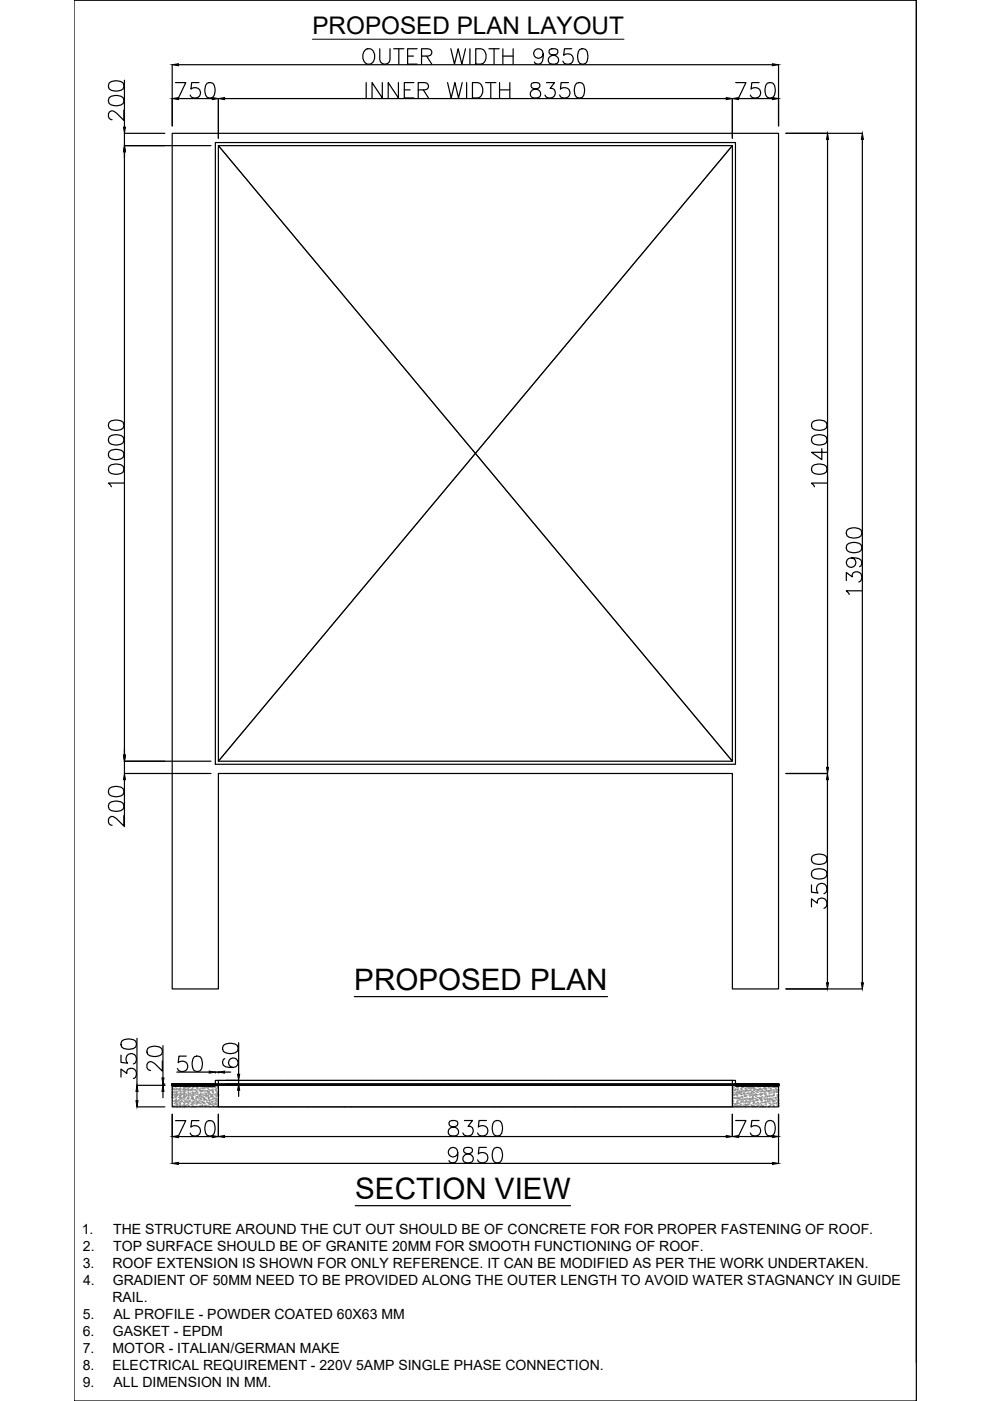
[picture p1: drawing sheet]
<svg xmlns="http://www.w3.org/2000/svg" width="210mm" height="297mm" viewBox="0 0 210 297" stroke-linecap="round" stroke-linejoin="round" font-family="sans-serif">
<defs><g id="words">
<g font-size="6.3">
<text x="75.1" y="210">PROPOSED PLAN</text>
<text x="75.3" y="254.3">SECTION VIEW</text>
</g>
<text font-size="5.1" x="66.2" y="7.2">PROPOSED PLAN LAYOUT</text>
<g font-size="3">
<text x="17.3" y="261.7">1.</text>
<text x="24" y="261.7">THE STRUCTURE AROUND THE CUT OUT SHOULD BE OF CONCRETE FOR FOR PROPER FASTENING OF ROOF.</text>
<text x="17.5" y="268.9">3.</text>
<text x="17.6" y="265.3">2.</text>
<text x="23.8" y="268.9">ROOF EXTENSION IS SHOWN FOR ONLY REFERENCE. IT CAN BE MODIFIED AS PER THE WORK UNDERTAKEN.</text>
<text x="24" y="265.3">TOP SURFACE SHOULD BE OF GRANITE 20MM FOR SMOOTH FUNCTIONING OF ROOF.</text>
<text x="17.6" y="272.5">4.</text>
<text x="23.9" y="272.5">GRADIENT OF 50MM NEED TO BE PROVIDED ALONG THE OUTER LENGTH TO AVOID WATER STAGNANCY IN GUIDE</text>
<text x="17.5" y="279.6">5.</text>
<text x="23.8" y="276">RAIL.</text>
<text x="24.1" y="279.6">AL PROFILE - POWDER COATED 60X63 MM</text>
<text x="17.5" y="286.8">7.</text>
<text x="17.6" y="283.2">6.</text>
<text x="23.9" y="286.8">MOTOR - ITALIAN/GERMAN MAKE</text>
<text x="23.9" y="283.2">GASKET - EPDM</text>
<text x="17.5" y="294">9.</text>
<text x="17.6" y="290.4">8.</text>
<text x="23.8" y="290.4">ELECTRICAL REQUIREMENT - 220V 5AMP SINGLE PHASE CONNECTION.</text>
<text x="24.1" y="294">ALL DIMENSION IN MM.</text>
</g>
</g></defs>
<!-- layer: 0 -->
<g fill="none" stroke="#000" stroke-width=".25">
<path d="M15.7 .1h178.6v296.9h-178.6zM23.1 17.6a2.53 2.53 0 0 1 3 0 1.05 1.05 0 0 1-.5 1.6 2.69 2.69 0 0 1-2.5-.4l-.1-.4zM26.4 17v10M36.5 13.7v13M37.2 17.5h2.2l-1.6 3.3M37.8 13.7h126M42.2 17.5h-1.6l-.1 1.4a1.15 1.15 0 0 1 1.7 0 1.15 1.15 0 0 1-.2 1.7 1.15 1.15 0 0 1-1.7-.5M43.9 17.7a1.06 1.06 0 0 1 1.5 .4 2.68 2.68 0 0 1-.3 2.5 1.06 1.06 0 0 1-1.5-.5 2.74 2.74 0 0 1 .3-2.4zM77.6 10.5a1.24 1.24 0 0 1 1.8 1.1 1.42 1.42 0 0 1-.3 1.5 1.42 1.42 0 0 1-1.5 .3 1.97 1.97 0 0 1 0-2.9zM77.6 17.5v3.3M80.5 10.3v2.4a1.1 1.1 0 0 0 1.1 .9 1.1 1.1 0 0 0 1.1-.9v-2.4M81.1 17.5v3.3l-2.2-3.3v3.3"/>
<path d="M83.5 10.3h2.1M84.5 17.5v3.3l-2.2-3.3v3.3M84.6 10.3v3.3M85.7 19.1h1.3M86.4 11.9h1.3M87.7 17.5h-2v3.3h2M88.4 10.3h-2v3.3h2M88.7 19.1h1.4l.4-.2a.76 .76 0 0 0 0-1.2l-.4-.2h-1.4v3.3M89.4 11.9h1.4l.4-.2a.76 .76 0 0 0 0-1.2l-.4-.2h-1.4v3.3M89.8 19.1l1 1.7M90.5 11.9l1 1.7M94.9 17.5l.8 3.3 .7-3.3 .8 3.3 .8-3.3"/>
<path d="M95.6 10.3l.8 3.3 .7-3.3 .8 3.3 .8-3.3M98.9 17.5v3.3M99.6 10.3v3.3M100.2 17.5h1.1a1.74 1.74 0 0 1 1.1 1.6 1.74 1.74 0 0 1-1.1 1.7h-1.1zM100.9 10.3h1.1a1.74 1.74 0 0 1 1.1 1.7 1.74 1.74 0 0 1-1.1 1.6h-1.1zM103 17.5h2.1M103.7 10.3h2.1M104.1 17.5v3.3M104.8 10.3v3.3M105.9 19.1h2.2M105.9 17.5v3.3M106.6 11.9h2.2"/>
<path d="M106.6 10.3v3.3M108.1 17.5v3.3M108.8 10.3v3.3M112.8 17.7a.67 .67 0 0 0 .3 1.1 1.34 1.34 0 0 1 1.5 1.3l-.1 .4a1.29 1.29 0 0 1-2.1-.4 1.05 1.05 0 0 1 1-1.2l.6-.1a.66 .66 0 0 0 .3-1.1l-.5-.2zM115.2 11.4a1.01 1.01 0 0 1-1.4 .9 1.01 1.01 0 0 1-.4-1.6 1.01 1.01 0 0 1 1.6 .1 2.91 2.91 0 0 1-.3 2.6 .95 .95 0 0 1-1.4-.3M115.9 17.5h1.7l-1 1.3a1.05 1.05 0 0 1 1.2 1.2 1.05 1.05 0 0 1-1.5 .8l-.4-.2-.4-.5M116.6 10.5a.66 .66 0 0 0 .3 1.1 1.36 1.36 0 0 1 1.5 1.4l-.1 .3a1.28 1.28 0 0 1-2-.3 1.04 1.04 0 0 1 .9-1.3l.6-.1a.67 .67 0 0 0 .3-1.1l-.4-.2zM120.5 17.5h-1.5l-.2 1.4a1.15 1.15 0 0 1 1.8 0 1.15 1.15 0 0 1-.3 1.7 1.15 1.15 0 0 1-1.6-.5M121.2 10.3h-1.5l-.2 1.4a1.15 1.15 0 0 1 1.8 0 1.15 1.15 0 0 1-.3 1.7 1.15 1.15 0 0 1-1.6-.4M122.2 17.7a1.08 1.08 0 0 1 1.6 .4 2.73 2.73 0 0 1-.3 2.5 1.06 1.06 0 0 1-1.6-.5 2.74 2.74 0 0 1 .3-2.4zM122.9 10.5a1.08 1.08 0 0 1 1.6 .5 2.73 2.73 0 0 1-.3 2.4 1.06 1.06 0 0 1-1.6-.4 2.74 2.74 0 0 1 .3-2.5zM156 17.5h2.2l-1.6 3.3"/>
<path d="M161 17.5h-1.6l-.2 1.4a1.15 1.15 0 0 1 1.8 0 1.15 1.15 0 0 1-.2 1.7 1.15 1.15 0 0 1-1.7-.5M162.7 17.7a1.08 1.08 0 0 1 1.5 .4 2.73 2.73 0 0 1-.3 2.5 1.06 1.06 0 0 1-1.6-.5 2.74 2.74 0 0 1 .4-2.4zM165.1 13.7v13M194.3 .1h.1M194.3 .1v288.7M23.1 20.7a2.53 2.53 0 0 1 3 0 1.05 1.05 0 0 1-.5 1.6 2.69 2.69 0 0 1-2.5-.3l-.1-.5zM26.3 23.4v2.1l-1.6-1.5a.98 .98 0 0 0-1.6-.2l-.1 1a.81 .81 0 0 0 .8 .6M26.4 32.2v127.9M34.9 28.3h-8.5v2.6h18.3M36.5 28.3h128.6v181.4h-9.8v-45.7h-109v45.7h-9.8zM37.8 20.9h7.2M45.7 30.2h110.2v131.8h-110.2z"/>
<path d="M46.3 30.9h109v130.5h-109zM46.3 20.9v8.4M47.6 20.9h106.4M155.3 20.9v8.4M156.6 20.9h7.2M166.6 28.3h16.3M175.5 29.6v133.1M182.8 29.6v178.8M23.1 98.9a2.53 2.53 0 0 1 3 0 1.04 1.04 0 0 1-.5 1.5 2.69 2.69 0 0 1-2.5-.3l-.1-.5zM23.1 95.7a2.53 2.53 0 0 1 3 0 1.06 1.06 0 0 1-.5 1.6 2.65 2.65 0 0 1-2.5-.3l-.1-.5zM23.1 92.6a2.53 2.53 0 0 1 3 0 1.05 1.05 0 0 1-.5 1.6 2.69 2.69 0 0 1-2.5-.3l-.1-.5zM23.1 89.5a2.53 2.53 0 0 1 3 0 1.06 1.06 0 0 1-.5 1.6 2.74 2.74 0 0 1-2.5-.3l-.1-.5z"/>
<path d="M172.2 98.9a2.52 2.52 0 0 1 3 0 1.06 1.06 0 0 1-.5 1.5 2.68 2.68 0 0 1-2.5-.3l-.1-.5zM172.2 92.6a2.52 2.52 0 0 1 3 0 1.07 1.07 0 0 1-.5 1.6 2.68 2.68 0 0 1-2.5-.3l-.1-.5zM172.2 89.5a2.52 2.52 0 0 1 3 0 1.08 1.08 0 0 1-.5 1.6 2.73 2.73 0 0 1-2.5-.3l-.1-.5zM174.2 95.1v2.4l-2.1-1.6h3.2M26.3 102.4h-3.3l.6 .8M175.3 102.4h-3.2l.6 .8M179.6 115.5a2.52 2.52 0 0 1 3 0 1.05 1.05 0 0 1-.5 1.5 2.68 2.68 0 0 1-2.5-.3l-.2-.4zM179.6 112.4a2.52 2.52 0 0 1 3 0 1.06 1.06 0 0 1-.5 1.5 2.73 2.73 0 0 1-2.5-.3l-.2-.5zM180.5 118.3a1.01 1.01 0 0 1 .9 1.4 1.01 1.01 0 0 1-1.6 .4 1.01 1.01 0 0 1 .1-1.7 2.97 2.97 0 0 1 2.7 .3 .96 .96 0 0 1-.4 1.4M179.4 123.1v-1.7l1.3 .9a1.05 1.05 0 0 1 1.2-1.1 1.05 1.05 0 0 1 .8 1.4l-.1 .5-.5 .3M182.7 125.3h-3.3l.7 .7M23.1 170.3a2.53 2.53 0 0 1 3 0 1.06 1.06 0 0 1-.5 1.6 2.74 2.74 0 0 1-2.5-.3l-.1-.5z"/>
<path d="M23.1 167.2a2.53 2.53 0 0 1 3 0 1.05 1.05 0 0 1-.5 1.6 2.69 2.69 0 0 1-2.5-.3l-.1-.5zM26.3 172.9v2.2l-1.6-1.5a.98 .98 0 0 0-1.6-.2l-.1 1a.78 .78 0 0 0 .8 .6M26.4 165.3v10M44.7 161.4h-18.3v2.6h18.3M166.6 164h8.9M175.4 165.3v43.1M172.1 192.3v-1.7l1.2 .9a1.05 1.05 0 0 1 1.2-1.1 1.05 1.05 0 0 1 .8 1.4l-.1 .5-.5 .3M172.1 187.6v1.6l1.4 .1a1.15 1.15 0 0 1-.1-1.7 1.15 1.15 0 0 1 1.8 .2 1.15 1.15 0 0 1-.5 1.7M172.2 184.7a2.53 2.53 0 0 1 3 0 1.06 1.06 0 0 1-.5 1.5 2.74 2.74 0 0 1-2.5-.3l-.1-.5zM172.2 181.6a2.53 2.53 0 0 1 3 0 1.05 1.05 0 0 1-.5 1.5 2.69 2.69 0 0 1-2.5-.3l-.1-.5zM75.1 211.3h53.7M166.6 209.7h16.3"/>
<path d="M25.7 228.4v-1.7l1.2 .9a1.05 1.05 0 0 1 1.2-1.1 1.05 1.05 0 0 1 .8 1.4l-.1 .5-.5 .3M25.7 223.7v1.6l1.4 .1a1.15 1.15 0 0 1-.1-1.7 1.15 1.15 0 0 1 1.8 .2 1.15 1.15 0 0 1-.5 1.7M25.8 220.8a2.53 2.53 0 0 1 3 0 1.06 1.06 0 0 1-.5 1.5 2.74 2.74 0 0 1-2.5-.3l-.1-.5zM29 234.7h5.9M29 220.2v9.9h5.9M29 231.4v2M31.3 222.3a2.52 2.52 0 0 1 3 0 1.07 1.07 0 0 1-.5 1.5 2.68 2.68 0 0 1-2.5-.3l-.1-.4zM34.4 224.9v2.2l-1.5-1.5a.99 .99 0 0 0-1.6-.2l-.1 .9a.81 .81 0 0 0 .7 .7M34.6 221.7v6.8M34.6 231.4v1.3M34.9 229.8h-.4l.1 .3M36.5 230.1h9.2v-1h.6v5.6h-9.8z"/>
<path d="M36.5 229.8h9.2v.3h-9.2zM36.5 236.2v10.5M36.5 229.8v.1M36.5 230.1h.1M36.5 229.9h.1M36.5 230h.1M36.6 229.9l-.1 .1M36.6 229.8l-.1 .2M36.7 229.9l-.2 .1M36.7 230l-.1 .1M36.7 229.8v.1M36.7 229.9l-.2 .2z"/>
<path d="M36.7 230.1h.1M36.8 230.1h-.1M36.8 230l-.1 .1M36.8 229.9h.1M36.9 229.9h-.1M36.9 229.9l-.1 .1M36.9 229.8l-.2 .2M36.9 229.8v.1M36.9 229.9v.1M37 230l-.1 .1M37 230.1h-.1M37 230l.1-.2-.2 .3z"/>
<path d="M37 229.8l-.1 .1M37.1 229.8v.1M37.1 229.9l-.3 .2M37.1 230.1h.1M37.2 229.9h-.1M37.2 229.8l-.1 .3M37.2 237.6h2.2l-1.6 3.3M37.2 230.1h.1M37.3 230l-.1 .1M37.3 229.9l-.2 .2M37.3 230.1h.1M37.3 229.8v.2"/>
<path d="M37.4 229.9l-.4 .2 .3-.1M37.4 229.9l-.2 .2M37.4 230h.1M37.5 229.8l-.2 .3M37.5 229.8v.1M37.5 230.1h.1M37.5 227.3h6.8M37.5 229.9l-.1 .1M37.6 229.9l-.3 .2M37.6 229.9l-.2 .1M37.6 230.1h.1M37.6 229.8v.1"/>
<path d="M37.6 230v.1M37.7 229.9l-.3 .2 .1-.1M37.7 230.1h-.1M37.7 229.9h.1M37.7 229.9l-.2 .2 .1-.2M37.7 230l-.1 .1M37.7 230.1h.1M37.8 229.8l-.2 .2M37.8 230.1l.1-.1v.1M37.8 230l-.1 .1M37.8 229.8l-.1 .2M37.8 229.8h.1"/>
<path d="M37.9 230.1h-.1M37.9 229.9h.1M38 229.9l-.2 .1M38 229.9l-.1 .1M38 230.1h.1M38 229.9l-.3 .2M38.1 229.9h-.1M38.1 230l-.2 .1M38.1 229.8v.1M38.2 229.9l-.3 .2M38.2 230l-.2 .1M38.2 229.8l-.3 .3"/>
<path d="M38.2 229.8l-.1 .1M38.2 230.1h.1M38.3 229.9l-.1 .1M38.3 229.8l-.1 .1M38.3 229.9l-.3 .2M38.4 230.1h.1M38.4 229.8l-.1 .1M38.4 230l-.1 .1M38.4 229.9l-.3 .2 .2-.1M38.4 229.9h.1M38.5 230l-.1 .1M38.5 229.9l-.3 .2"/>
<path d="M38.5 230.1h.1M38.5 229.9v.1M38.6 229.8l-.3 .3M38.6 229.8v.1M38.6 230.1h.1M38.6 229.8l-.1 .2M38.7 230l-.2 .1M38.7 230l-.1 .1M38.7 229.8l-.3 .3M38.7 229.9h.1M38.7 229.9l-.1 .2M38.7 229.8v.1"/>
<path d="M38.7 229.9l-.2 .2M38.8 229.8v.1M38.9 229.9l-.1 .1M38.9 229.9l-.2 .2 .1-.1M39 229.9l-.1 .1M39 230.1h.1M39 229.8l-.2 .3M39 229.9h.1M39 230l-.1 .1M39.1 230h-.1M39.1 229.8l-.3 .3M39.1 229.8v.1"/>
<path d="M39.1 229.9l-.1 .1M39.2 229.9h-.1M39.2 229.9l-.3 .2M39.2 229.9l-.1 .1M39.2 230.1h.1M39.3 229.8l-.1 .1M39.3 230.1h.1M39.3 230h.1M39.4 229.8l-.3 .3 .1-.1M39.4 229.9l-.1 .2M39.4 229.9l-.3 .2 .1-.2M39.4 229.9h-.2"/>
<path d="M39.5 229.8l-.1 .1M39.5 229.9l-.1 .1M39.5 229.8v.1M39.5 223.9h-1.6l-.1 1.4a1.15 1.15 0 0 1 1.7 0 1.15 1.15 0 0 1-.2 1.7 1.15 1.15 0 0 1-1.7-.4M39.5 230.1h.1M39.6 229.9l-.3 .2M39.6 229.9h-.1M39.6 230l.2-.2-.3 .3M39.6 229.9l-.2 .2M39.6 230v.1M39.7 229.9h-.1M39.7 230.1h-.1"/>
<path d="M39.7 229.9l-.3 .2M39.7 230l-.1 .1M39.8 230l-.1 .1M39.9 229.8l-.4 .3M39.9 230l-.1 .1M39.9 229.9h.1M40 230l.2-.1-.1 .1M40 230.1h.1M40 229.9l-.3 .2M40 229.8l-.2 .2M40 229.9l-.2 .2M40.1 230.1h-.1"/>
<path d="M40.1 229.9h-.1M40.1 229.9l-.2 .2 .1-.1M40.2 229.8v.1M40.2 229.9l.1-.1-.2 .3M40.2 229.9l-.2 .2M40.2 230h.1M40.3 230.1h-.1M40.3 230l-.2 .1M40.3 230v.1M40.4 229.9l.1-.1-.3 .3M40.4 229.8v.1M40.4 229.9l-.1 .1"/>
<path d="M40.5 229.9h-.1M40.5 229.8v.1M40.5 229.9v.1M40.5 229.9l-.2 .2M40.6 229.9l-.3 .2M40.6 230h.1M40.6 229.9l-.2 .2M40.6 230.1h.1M40.6 229.8v.1M40.7 229.9h-.1M40.7 230l-.1 .1M40.7 229.8l-.2 .3"/>
<path d="M40.7 229.9l-.2 .2M40.7 229.8v.1M40.8 229.9l-.1 .1M40.8 229.8v.1M40.8 229.9h.1M40.8 230.1h.1M40.8 229.9l-.2 .2M40.9 230h-.1M40.9 229.9l-.1 .1M40.9 229.9l-.2 .2M40.9 230.1h.1M41 229.9l-.2 .2"/>
<path d="M41 229.8l.1 .1M41 230.1h.1M41 229.8l-.2 .3M41.1 229.9l-.3 .2M41.1 229.8v.1M41.2 230l-.1 .1 .2-.3-.4 .3M41.2 229.8v.1M41.2 224.1a1.08 1.08 0 0 1 1.6 .4 2.68 2.68 0 0 1-.4 2.5 1.05 1.05 0 0 1-1.5-.4 2.69 2.69 0 0 1 .3-2.5zM41.2 229.9l-.2 .2M41.2 229.8l-.3 .3M41.3 230l-.1 .1M41.3 229.9l-.1 .2"/>
<path d="M41.3 230.1h.1M41.4 230h-.1M41.4 230l-.1 .1M41.4 229.8l-.2 .2M41.4 229.9h-.1M41.5 229.8l-.3 .3M41.5 230l.2-.2-.3 .3M41.5 229.8l-.1 .2M41.5 229.9v.1M41.6 230l-.1 .1M41.6 229.9l-.3 .2M41.7 230.1h.1"/>
<path d="M41.7 230l-.2 .1M41.7 229.8v.1M41.7 230l.3-.2-.4 .3h.1M41.8 229.9h-.1M41.8 229.8l-.2 .2M41.8 229.9h.1M41.9 229.8l-.3 .3M41.9 230.1h.1M42 229.8l-.3 .3M42 229.8v.1M42 229.9l-.2 .1M42.1 230.1h.1"/>
<path d="M42.1 229.8l-.3 .3 .1-.1M42.2 229.9l-.1 .1M42.2 237.6h-1.6l-.1 1.4a1.15 1.15 0 0 1 1.7 0 1.15 1.15 0 0 1-.2 1.7 1.15 1.15 0 0 1-1.7-.5M42.2 229.9l-.3 .2M42.2 230.1h.1M42.2 229.9l.1-.1-.2 .3M42.2 229.8l-.3 .3 .3-.2M42.3 229.8v.1M42.3 230.1h-.1M42.3 229.9l-.3 .2 .3-.1-.1 .1M42.3 230.1h.1M42.3 230l.1-.1-.2 .2"/>
<path d="M42.4 230l-.1 .1M42.4 229.8v.1M42.5 229.9l-.2 .1M42.6 229.9l-.2 .2M42.6 229.9l-.1 .2M42.6 229.8l-.3 .3M42.6 230.1h.1M42.7 230.1h.1M42.7 229.8l-.3 .3 .3-.2M42.7 229.8l-.1 .3M42.8 229.9h-.2M42.8 229.9l-.1 .1"/>
<path d="M42.8 229.9l-.1 .2M42.9 229.9l-.3 .2M42.9 230h-.1M42.9 229.8v.1M42.9 230v.1M42.9 229.9l-.2 .2M42.9 230.1h.1M43 229.9l-.3 .2M43 230.1h.1M43.1 229.8l-.1 .1M43.1 230l-.1 .1M43.1 229.8l-.3 .3 .3-.2"/>
<path d="M43.1 230l-.2 .1M43.1 230l.2-.2-.2 .2M43.1 229.8l-.2 .3M43.2 229.9l-.1 .1M43.2 230l-.1 .1M43.2 229.9h.1M43.3 229.9h-.1M43.3 230.1h.1M43.4 229.8v.1M43.4 229.9l.2-.1-.2 .2M43.4 230.1h-.1M43.4 230l-.1 .1"/>
<path d="M43.4 229.8l-.2 .3M43.5 229.8l-.3 .3 .1-.1M43.5 230h.1M43.5 230.1h.1M43.6 229.9h-.1M43.6 229.8l-.3 .3M43.6 229.8v.1M43.7 229.9l-.3 .2 .2-.1M43.7 230.1h.1M43.7 229.9h-.1M43.7 229.9l-.2 .2M43.8 229.8v.1"/>
<path d="M43.8 229.9l-.2 .2M43.8 229.9l-.1 .2 .1-.1M43.8 230.1l.1-.1-.1 .1M43.9 230.1h-.1M43.9 229.9l.1-.1-.3 .3M43.9 229.9l-.1 .1M43.9 229.8l-.3 .3M43.9 237.7a1.06 1.06 0 0 1 1.5 .5 2.68 2.68 0 0 1-.3 2.5 1.06 1.06 0 0 1-1.5-.5 2.74 2.74 0 0 1 .3-2.5zM43.9 229.8v.1M43.9 230.1h.1M44 230l.2-.1-.2 .2M44 229.8l.2 .1"/>
<path d="M44.1 229.8v.1M44.1 229.9l-.2 .2M44.1 230l-.1 .1M44.2 229.9l-.1 .1M44.2 230v.1M44.2 230l.2-.1-.2 .1M44.2 229.9l-.1 .2M44.3 229.8l-.1 .1M44.3 230.1h.1M44.4 230l-.1 .1M44.4 229.8l-.2 .3 .3-.2M44.5 229.8l-.1 .2"/>
<path d="M44.5 230l-.1 .1M44.6 229.9h-.1M44.6 230.1h.1M44.6 229.9l-.1 .2M44.6 229.9l-.3 .2M44.6 230h.1M44.7 230.1h.1M44.7 229.8l-.1 .2M44.8 230l-.2 .1M44.8 229.8l-.3 .3 .1-.2M44.8 229.8v.1M44.8 230.1h.1"/>
<path d="M44.9 230h-.1M44.9 229.8l-.2 .3M44.9 230l-.1 .1M44.9 230.1h.1M44.9 229.9l-.2 .1M45 229.9l-.1 .2 .3-.2M45 230.1h.1M45 229.9l-.1 .1M45 229.9l-.3 .2M45.1 229.8v.1M45.1 229.9h-.1M45.1 230l-.1 .1"/>
<path d="M45.1 229.8l-.2 .3M45.2 229.9l-.1 .1M45.2 230.1h-.1M45.2 230v.1M45.2 230l-.1 .1 .1-.1M45.3 229.8l-.3 .3M45.3 229.8v.1M45.3 230v.1M45.3 230.1l.3-.3-.2 .3M45.3 229.9v.1M45.3 230.1h.1M45.4 229.8l-.2 .2"/>
<path d="M45.5 229.9l-.3 .2M45.5 230l-.1 .1M45.5 229.9l-.4 .1M45.5 229.8l-.3 .3M45.5 230h.1M45.6 229.8v.1M45.6 230.1h-.1M45.6 229.9l-.1 .1M45.6 230.1h.1M45.6 230v.1M45.6 230h.1M45.6 230l-.1 .1"/>
<path d="M45.7 227.5v-.2h.6v.2M45.7 229.9h-.1M45.7 230l-.1 .1M45.7 230.1h-.1M46.3 236.2v4.8M47.4 221.7a2.52 2.52 0 0 1 2.9 0 1.06 1.06 0 0 1-.5 1.5 2.65 2.65 0 0 1-2.4-.3l-.2-.5zM47.6 227.3h1.3M47.7 224.5a.96 .96 0 0 0-.3 1.4 2.97 2.97 0 0 0 2.6 .3 1.01 1.01 0 0 0 .1-1.7 1.01 1.01 0 0 0-1.6 .4 1.01 1.01 0 0 0 .9 1.4M47.9 229.1h2.7v.7h-2.7M50.6 221.1v6.7M50.6 231.2v1.3M95.4 237.7a.66 .66 0 0 0 .3 1.1 1.34 1.34 0 0 1 1.5 1.4l-.1 .3a1.28 1.28 0 0 1-2.1-.3 1.04 1.04 0 0 1 1-1.2l.6-.2a.67 .67 0 0 0 .3-1.1l-.5-.1z"/>
<path d="M98.5 237.6h1.7l-1 1.2a1.04 1.04 0 0 1 1.2 1.2 1.04 1.04 0 0 1-1.5 .8l-.4-.1-.4-.5M103.1 237.6h-1.5l-.2 1.4a1.15 1.15 0 0 1 1.8-.1 1.15 1.15 0 0 1-.3 1.8 1.15 1.15 0 0 1-1.6-.5M104.8 237.7a1.05 1.05 0 0 1 1.6 .5 2.69 2.69 0 0 1-.3 2.5 1.08 1.08 0 0 1-1.6-.5 2.68 2.68 0 0 1 .3-2.5zM155.3 229.1h.6v1h9.2v4.6h-9.8zM155.3 236.2v4.8M155.9 229.9h.1M155.9 229.8h9.2v.3h-9.2zM156 229.9h-.1M156 237.6h2.2l-1.6 3.2M156 230.1h.1M156 229.9h.1M156 229.8l-.1 .1"/>
<path d="M156 229.9l-.1 .1M156.1 230l-.2 .1M156.1 229.9l-.2 .1M156.1 229.9v.1M156.1 230.1l.2-.2-.3 .2M156.1 229.9l-.1 .1M156.1 230.1h.1M156.1 230v.1M156.2 229.9l-.1 .1M156.2 229.8l-.1 .1M156.2 229.9l-.2 .1M156.2 230v.1"/>
<path d="M156.2 230.1h.1M156.3 229.8h.1M156.3 230.1h.1M156.3 230.1h-.1M156.4 229.8l-.3 .3M156.4 229.9l-.1 .1M156.5 229.8v.1M156.5 229.8v.2M156.6 229.8l-.3 .3 .1-.1M156.6 230l-.1 .1M156.6 229.8v.1M156.6 229.9l-.2 .2"/>
<path d="M156.6 230.1h.1M156.7 229.9h.1M156.7 229.9v.1M156.8 229.9l-.2 .1M156.8 230.1h.1M156.8 229.9l-.2 .2M156.8 229.8l-.3 .3 .1-.1M156.8 229.8v.1M156.9 229.9h-.1M156.9 230l-.2 .1M156.9 230l-.1 .1M156.9 230.1h.1"/>
<path d="M156.9 230v-.2l-.2 .3v-.1M156.9 229.8l-.1 .1M157 230l-.1 .1M157 229.8v.1M157 229.9h.1M157 230.1h.1M157.1 229.9l-.2 .1M157.1 229.9l-.1 .1M157.1 229.8l-.2 .2M157.1 229.9l-.1 .2M157.2 229.9l-.1 .2M157.2 230.1h.1"/>
<path d="M157.2 229.8l-.3 .3M157.3 229.8l-.1 .2M157.3 229.9h-.1M157.3 230v.1M157.3 229.8l-.2 .3zM157.4 229.8l-.1 .2M157.4 230v.1M157.4 229.9l-.3 .2M157.4 229.9v.1M157.5 229.9l-.3 .2M157.5 229.9h-.1M157.5 229.9h.1"/>
<path d="M157.5 229.8v.1M157.5 230v.1M157.6 230.1h-.1M157.6 230h-.1M157.6 229.8l-.3 .3M157.6 230.1h.1M157.6 229.9h.1M157.7 229.8l-.3 .3 .3-.2M157.7 230l.1-.1-.2 .2M157.7 229.9l-.2 .2M157.8 229.9l-.2 .2M157.8 230h.1"/>
<path d="M157.8 229.8v.1M157.8 230v.1M157.9 230l.2-.2-.3 .3M157.9 229.8h.1M157.9 229.9l-.1 .2M157.9 230.1h.1M157.9 229.9l-.2 .2M158 229.8h.1M158 229.9h.1M158.1 229.8l-.1 .2M158.2 230l-.2 .1M158.2 229.8l-.3 .3 .3-.2"/>
<path d="M158.2 230l-.1 .1M158.2 229.9h-.1M158.2 229.8v.1M158.2 229.9h.1M158.2 230v.1M158.3 230.1h.1M158.3 229.8l-.3 .3M158.4 229.9l-.1 .1M158.4 229.9l-.2 .1M158.4 229.9l-.1 .2M158.5 229.9l-.1 .1M158.5 229.8l-.3 .3"/>
<path d="M158.5 229.8v.1M158.5 230.1h.1M158.5 230l-.1 .1M158.6 229.9l-.2 .1M158.6 229.9l-.3 .2 .1-.1M158.6 230h-.1M158.6 229.8v.1M158.6 229.9l-.2 .2M158.7 229.9h-.1M158.7 230h.1M158.7 229.8l-.1 .2M158.8 229.9l-.2 .2"/>
<path d="M158.8 230.1l.2-.3-.3 .3M158.8 229.9l-.1 .2M158.9 229.9l-.3 .2M158.9 229.9h-.1M158.9 229.8l-.1 .2M158.9 229.9h.1M159 230l-.1 .1M159 229.8l-.1 .2M159 229.8v.1M159.1 229.9v.1M159.1 229.9l-.3 .2M159.1 230l-.1 .1"/>
<path d="M159.2 229.8v.1M159.2 230.1h.1M159.2 229.8l-.3 .3M159.3 230.1h.1M159.3 229.9l-.2 .2M159.3 229.8l-.2 .3M159.3 229.9h-.1M159.3 230l-.1 .1M159.4 229.9l-.2 .2M159.4 230l-.2 .1M159.4 229.9v.1M159.5 229.8l-.1 .1"/>
<path d="M159.5 229.9l-.1 .1M159.5 229.8h.1M159.6 229.9l-.1 .2 .2-.3-.3 .3M159.6 230.1h-.1M159.6 229.8h.1M159.6 229.9l-.3 .2M159.7 229.9h-.1M159.7 229.9l-.1 .1M159.8 229.8l-.3 .3M159.8 230h.1M159.8 230.1h.1M159.8 229.8l-.2 .3 .3-.2"/>
<path d="M159.9 229.8v.1M159.9 230l-.1 .1M159.9 230.1h.1M159.9 229.9l-.2 .2 .1-.2M160 229.9l-.1 .1M160.1 229.9l-.2 .2M160.1 229.8l-.3 .3 .3-.3M160.1 229.8v.1M160.1 229.9v.1M160.2 229.9l-.2 .2 .2-.1M160.3 229.9h-.1M160.3 230h-.1"/>
<path d="M160.3 229.8v.1M160.4 229.9l-.3 .2 .1-.2M160.4 229.9l-.1 .1M160.4 230l-.1 .1M160.4 229.9h.1M160.5 230l-.1 .1M160.6 229.9l-.4 .2M160.6 230.1h-.1M160.6 230l-.1 .1M160.6 229.9l-.1 .1M160.6 229.9l-.3 .2M160.6 229.9v.1"/>
<path d="M160.7 229.8l-.1 .1M160.7 229.8v.1M160.7 230.1h.1M160.7 229.9h-.1M160.7 229.9h.1M160.8 229.9l-.3 .2M160.8 229.9l-.2 .2M160.8 229.9l-.1 .1M160.8 229.8v.1M160.8 230v.1M160.8 229.9l-.1 .2M160.8 230.1h.1"/>
<path d="M160.8 229.9h.2l-.3 .2M160.9 229.9l-.3 .2M160.9 230.1h-.1M160.9 230l-.1 .1M160.9 230.1h.1M161 237.6h-1.6l-.2 1.4a1.15 1.15 0 0 1 1.8-.1 1.15 1.15 0 0 1-.2 1.8 1.15 1.15 0 0 1-1.7-.5M161 229.8l-.2 .2M161 230l-.1 .1M161 229.8l-.1 .2M161 229.9v.1M161 229.8h.1M161.1 230.1h-.1"/>
<path d="M161.1 230l-.1 .1M161.1 230.1h.1M161.1 229.9h-.1M161.2 229.9l-.2 .1M161.2 230l-.1 .1M161.2 229.9h.1M161.2 230l.1-.2-.2 .3M161.2 230.1h.1M161.2 229.9l-.2 .2M161.3 229.9l-.2 .2M161.3 230l-.2 .1M161.3 229.9h.1"/>
<path d="M161.3 230l-.1 .1M161.4 229.8l-.1 .1M161.4 230.1h.1M161.5 230l-.2 .1M161.5 229.9l-.1 .1M161.5 229.8l-.1 .1M161.5 229.9l-.3 .2M161.6 230.1h.1M161.6 229.8l-.1 .1M161.6 230h-.1M161.6 229.9l-.3 .2M161.6 230.1h-.1"/>
<path d="M161.6 229.9h.1M161.7 229.9l-.2 .2 .1-.2M161.7 229.9h-.1M161.8 229.8v.1M161.8 229.9l-.2 .1 .1-.1M161.8 229.9l.1-.1-.3 .3 .1-.1M161.8 230.1h.1M161.8 230v.1M161.8 230l-.1 .1M161.9 229.9h.1M161.9 229.9l-.1 .2M161.9 229.8v.1"/>
<path d="M162 229.9l-.1 .1M162 230h-.1M162 229.8v.1M162.1 229.9l-.3 .2M162.1 229.9l-.1 .1M162.1 229.9h.1M162.1 229.9l-.2 .2M162.1 230l.1-.2-.3 .3M162.1 229.9l-.1 .2M162.2 230l-.1 .1M162.2 230.1h.1M162.2 229.9h.1"/>
<path d="M162.2 230l-.2 .1M162.2 230v.1M162.3 230l-.1 .1M162.3 229.8v.1M162.3 229.9l-.1 .1M162.3 229.9h.1M162.3 230v.1M162.4 229.9l-.3 .2M162.4 230.1h-.1M162.4 229.9l-.1 .1M162.4 229.9l-.2 .2M162.4 229.9l-.1 .2"/>
<path d="M162.4 229.8v.1M162.5 229.9h-.1M162.5 229.9l-.1 .2M162.5 230.1h-.1M162.5 230l-.1 .1M162.5 230.1h.1M162.6 229.8l-.1 .2M162.6 229.9l-.2 .2M162.6 229.9h-.2M162.6 229.8v.1M162.7 237.7a1.06 1.06 0 0 1 1.5 .5 2.74 2.74 0 0 1-.3 2.5 1.08 1.08 0 0 1-1.6-.5 2.73 2.73 0 0 1 .4-2.5zM162.7 229.9l-.1 .1"/>
<path d="M162.7 229.8v.1M162.7 229.9l-.2 .2M162.7 230.1h.1M162.8 230.1l.2-.3-.3 .3M162.8 229.9l-.2 .2M162.8 230.1h.1M162.9 229.9l-.3 .2v-.1M162.9 230l-.1 .1M163 229.9l-.3 .2M163 230l-.1 .1M163.1 229.8l-.2 .2 .2-.2M163.1 230v.1"/>
<path d="M163.1 230.1h.1M163.1 229.9l-.2 .2M163.2 229.9l-.2 .1M163.2 230.1h.1M163.2 229.8v.1M163.2 229.9l-.2 .2M163.3 230.1h-.1M163.3 230l.1-.1-.3 .2M163.3 229.9h-.1M163.3 229.9v.1M163.4 229.8l-.3 .3M163.4 229.8v.1"/>
<path d="M163.4 229.9l.1-.1-.2 .3zM163.4 230l-.1 .1M163.4 230.1h.1M163.5 230l-.2 .1M163.5 230h.1M163.6 229.8v.1M163.6 230.1l.3-.3-.2 .3M163.6 229.9h-.1M163.6 229.9l-.2 .2M163.6 229.9l-.1 .1M163.7 229.8v.1M163.7 229.9l-.1 .1"/>
<path d="M163.7 229.9h-.1M163.7 229.9v.1M163.7 229.9h.1M163.8 229.8v.1M163.8 229.9l-.1 .2M163.8 230.1h-.1M163.8 230.1h.1M163.8 229.8l-.3 .3M163.8 229.9h.1M163.9 230l-.2 .1M163.9 229.8v.1M163.9 229.9v.1"/>
<path d="M164 229.8v.1M164 229.9l-.1 .1M164 229.9h.1M164 229.9l-.2 .2M164 230h.1M164 230.1h-.1M164.1 229.9l-.2 .1M164.1 229.8v.1M164.1 230.1h.1M164.1 229.9h.1M164.1 230l.1-.2-.3 .3M164.1 229.9l-.1 .2"/>
<path d="M164.2 229.9l-.2 .2M164.2 230.1h-.1M164.2 229.8l-.1 .2M164.2 230.1h.1M164.3 229.8l-.1 .1M164.3 229.8h.1M164.3 230l-.1 .1M164.4 229.9l-.3 .2M164.4 230h.1M164.4 229.9l-.2 .2M164.4 229.9l-.1 .1M164.4 229.9h.1"/>
<path d="M164.5 230l-.1 .1M164.5 229.9l-.2 .2M164.5 230.1h.1M164.5 229.9h.2l-.4 .2M164.5 230v.1M164.5 229.9l-.3 .2 .2-.2M164.6 229.8l-.1 .2M164.7 229.8l-.1 .2M164.7 229.9l-.1 .2M164.7 229.8v.1M164.8 230l-.1 .1M164.8 229.9l-.3 .2"/>
<path d="M164.8 229.9l-.1 .1M164.8 230.1h.1M164.8 229.8v.1M164.8 230v.1M164.9 229.9l-.3 .2M164.9 230.1h.1M164.9 230.1h-.1M165 229.9h-.1M165 230l-.1 .1M165 229.8l-.2 .2M165.1 229.8l-.4 .3M165.1 229.9l-.2 .1"/>
<path d="M165.1 236.2v10.5M165.1 230.1h-.1M37.8 241h7.2M37.8 246.7h126M47.6 241h106.4M75.3 255.6h45.7M97.1 244.4a1.01 1.01 0 0 1-1.4 .8 1.01 1.01 0 0 1-.4-1.6 1.01 1.01 0 0 1 1.6 .1 2.96 2.96 0 0 1-.3 2.7 .96 .96 0 0 1-1.4-.3M98.5 243.4a.66 .66 0 0 0 .3 1.1 1.36 1.36 0 0 1 1.5 1.4l-.1 .3a1.29 1.29 0 0 1-2.1-.3 1.05 1.05 0 0 1 1-1.2l.6-.2a.66 .66 0 0 0 .3-1.1l-.5-.1zM103.1 243.3h-1.5l-.2 1.4a1.15 1.15 0 0 1 1.8-.1 1.15 1.15 0 0 1-.3 1.8 1.15 1.15 0 0 1-1.6-.5M104.8 243.4a1.07 1.07 0 0 1 1.6 .5 2.67 2.67 0 0 1-.3 2.5 1.06 1.06 0 0 1-1.6-.5 2.69 2.69 0 0 1 .3-2.5zM156.6 241h7.2M194.3 288.8h.1"/>
</g>
<!-- layer: HIDDEN -->
<g fill="none" stroke="#000" stroke-width=".25">
<path d="M46.3 30.9l1.4 1.7M47.7 32.6l.3 .4M48.1 33l5.2 6.3M53.3 39.3l4.1 4.9M148.1 39.5l-4.3 5.1M152.3 34.5l-4.2 4.9M152.4 34.3l-.1 .2M152.5 34.2l-.1 .1M152.6 34.1l-.1 .1M152.7 34l-.1 .1M152.7 33.9v.1M152.9 33.7l-.1 .2"/>
<path d="M153 33.7h-.1M153 33.6h.1M153.2 33.4l-.1 .1M153.3 33.3h-.1M153.4 33.2h-.1M153.5 33l-.1 .1M153.8 32.7l-.2 .3M153.8 32.6v.1M153.9 32.5v.1M154.1 32.3l-.1 .2M154.2 32.2l-.1 .1M154.2 32.1v.1"/>
<path d="M154.3 32v.1M154.5 31.8l-.2 .2M154.6 31.7l-.1 .1M155.3 30.9l-.7 .8M57.5 44.2v.1M57.5 44.3l.2 .2M57.7 44.5l.1 .1M57.8 44.6v.1M57.9 44.7l.9 1.1M58.8 45.9h.1M58.9 46h.1M59 46.1h.1"/>
<path d="M59.1 46.2h.1M59.1 46.2l.2 .2M59.3 46.4l.1 .1M59.4 46.5v.1M59.5 46.6l.1 .2M59.6 46.8l.1 .1M59.7 46.9v.1M59.8 47v.1M59.8 47.1l.1 .1M59.9 47.2l.2 .2M60.1 47.4v.1M60.2 47.5h.1"/>
<path d="M60.3 47.6l.4 .5M60.7 48.2l.2 .1M60.9 48.3v.1M61 48.4v.1M61 48.5l.2 .2M61.2 48.7l.1 .1M61.3 48.8v.1M61.4 48.9v.1M61.4 49l.1 .1M61.5 49.1l1.3 1.5M62.8 50.6l.1 .2M63 50.8l1.4 1.7"/>
<path d="M64.4 52.5l.1 .1M64.5 52.6l3.1 3.8M67.7 56.4v.1M67.7 56.6l2.3 2.7M70.1 59.3l2.5 3M131.4 59.5l-2.4 2.8M133.8 56.6l-2.4 2.9M133.9 56.4v.1M136.9 52.9l-2.9 3.5M137 52.8l-.1 .1M138.5 51l-1.5 1.8M138.5 50.9v.1"/>
<path d="M138.6 50.8v.1M138.8 50.6l-.1 .2M139.7 49.5l-.9 1.1M139.8 49.4v.1M139.9 49.3l-.1 .1M140.1 49.1l-.2 .2M140.1 49v.1M140.2 48.9v.1M140.3 48.8v.1M140.4 48.7l-.1 .1M140.5 48.5l-.1 .2M140.6 48.4v.1"/>
<path d="M140.7 48.3l-.1 .1M140.9 48.2l-.2 .1M142.5 46.2l-1.6 1.9M142.5 46.2h.1M143.7 44.7l-1.1 1.4M143.8 44.6v.1M72.6 62.4h.1M72.7 62.5l2.9 3.5M75.6 66l5.6 6.6M81.2 72.7l1.2 1.4M82.4 74.1l.1 .1M82.5 74.2l4.2 5"/>
<path d="M86.7 79.3h.1M86.8 79.4l.5 .6M114.3 79.9v.1M114.4 79.8v.1M114.6 79.6l-.2 .2M114.6 79.5v.1M119.1 74.2l-4.4 5.3M119.2 74.1l-.1 .1M120.2 72.9l-1 1.2M125.8 66.2l-5.6 6.6M125.9 66.1l-.1 .1M126 66l-.1 .1"/>
<path d="M126.1 65.8l-.1 .2M126.2 65.7l-.1 .1M126.3 65.6l-.1 .1M126.4 65.5l-.1 .1M126.4 65.4v.1M126.6 65.2l-.1 .2M126.7 65.1l-.1 .1M126.8 65l-.1 .1M126.9 64.9l-.1 .1M127 64.8h-.1M127.1 64.7h-.1M127.1 64.6h.1"/>
<path d="M128.9 62.5l-1.7 2M129 62.4h-.1M87.3 80l.1 .1M87.4 80.1l4.9 5.8M92.3 85.9l2.8 3.4M95.2 89.4h.1M95.2 89.5h.1M95.3 89.6h.1M95.4 89.7l.1 .1M95.5 89.8l.1 .1M95.6 89.9l.1 .1M95.7 90l.1 .2"/>
<path d="M95.9 90.2v.1M95.9 90.3l.1 .1M96 90.4l.1 .1M96.1 90.5l.1 .1M96.2 90.6l.1 .2M96.3 90.8l.1 .1M96.4 90.9l.8 .9M97.2 91.9l.7 .8M97.8 99.7l-3.2 3.9M97.9 99.6h.1M97.9 92.7l.1 .1M98 92.8l.1 .1"/>
<path d="M98.1 92.9v.1M98.2 93v.1M98.3 93.1l.1 .2M98.3 99.1l-.4 .5M98.4 99l-.1 .1M98.4 93.3l.1 .1M98.5 93.4h.1M98.6 98.8l-.2 .2M98.6 93.5l.1 .1M98.6 98.7v.1M98.7 98.6v.1M98.7 93.7h.1"/>
<path d="M98.8 98.5l-.1 .1M98.8 93.8h.1M98.9 98.4l-.1 .1M98.9 93.9h.1M99 94h.1M99 98.3l-.1 .1M99 94.1l.2 .1M99.1 98.2h-.1M99.2 98.1h-.1M99.2 94.2l.1 .1M99.3 94.3l7.8 9.4M99.4 97.8l-.2 .2"/>
<path d="M99.5 97.7h.1M99.6 97.6h-.1M99.7 97.5h-.1M99.8 97.3l-.1 .1M99.9 97.2v.1M100 97.1l-.1 .1M100.1 97l-.1 .1M100.1 96.9v.1M100.3 96.7l-.1 .2M100.4 96.6l-.1 .1M100.5 96.5l-.1 .1M100.6 96.3l-.1 .2"/>
<path d="M103.4 93l-2.8 3.3M103.5 92.9l-.1 .1M109 86.3l-5.5 6.6M109.1 86.2l-.1 .1M109.3 85.9l-.2 .3M112 82.7l-2.7 3.2M112.2 82.5l-.2 .2M112.3 82.4l-.1 .1M112.3 82.3v.1M112.5 82.1l-.1 .2M112.6 82l-.1 .1M112.6 81.9v.1"/>
<path d="M112.7 81.8v.1M112.8 81.7v.1M113 81.6l-.2 .1M113.1 81.5h-.1M113.1 81.4h.1M114.2 80.1l-1 1.2M114.2 80v.1M81.1 119.7l-5.5 6.6M81.2 119.6l-.1 .1M84.6 115.5l-3.4 4.1M85.9 114l-1.3 1.5M86 113.9l-.1 .1"/>
<path d="M86 113.8v.1M86.2 113.6l-.1 .2M86.3 113.5l-.1 .1M86.4 113.4l-.1 .1M86.4 113.3v.1M86.5 113.2v.1M86.7 113l-.2 .2M86.8 112.9l-.1 .1M89.5 109.6l-2.7 3.3M89.6 109.5v.1M92.3 106.4l-2.6 3.1M92.3 106.3h.1"/>
<path d="M94.6 103.6l-2.2 2.6M107.1 103.7l1.9 2.2M109 106l2.9 3.5M112 109.5v.1M112 109.6l2.6 3M114.6 112.7l2.4 2.8M117 115.5l3.2 3.9M120.2 119.4l5.6 6.7M64.4 139.8l-4.1 4.9M64.5 139.7h-.1M65 139l-.5 .6M69.9 133.2l-4.9 5.8"/>
<path d="M69.9 133.1h.1M70 133h.1M72.1 130.5l-2 2.4M72.3 130.3l-.2 .2M72.3 130.2v.1M72.4 130.1v.1M72.5 130l-.1 .1M72.6 129.9l-.1 .1M72.7 129.7l-.1 .2M75.5 126.4l-2.7 3.3M75.6 126.3l-.1 .1M125.8 126.1l4.1 4.9"/>
<path d="M130 131.1h.1M130 131.2h.1M130.1 131.3l.2 .1M130.3 131.5h.1M130.4 131.5v.1M130.5 131.6l.1 .2M130.6 131.8l.1 .1M130.7 131.9v.1M130.8 132v.1M130.8 132.1l.1 .1M130.9 132.2l.2 .2M131.1 132.4v.1"/>
<path d="M131.2 132.5v.1M131.2 132.6l.4 .4M131.6 133.1h.1M131.7 133.2l1.1 1.3M132.8 134.5l.1 .1M132.9 134.6l.2 .2M133.1 134.8v.1M133.2 134.9v.1M133.2 135l.2 .1M133.4 135.2h.1M133.5 135.3h.1M133.6 135.4h.1"/>
<path d="M133.6 135.5h.1M133.7 135.6l.1 .1M133.9 135.7v.1M134 135.8v.1M134 135.9l2.6 3.1M136.6 139l.1 .2M136.7 139.2l.1 .1M136.8 139.3h.1M136.9 139.4l4.6 5.5M47.6 159.8l-1.3 1.6M47.7 159.7v.1M53.2 153.1l-5.5 6.6"/>
<path d="M53.3 153l-.1 .1M58.5 146.7l-5.2 6.3M58.6 146.6v.1M58.8 146.4l-.1 .2M58.9 146.3l-.1 .1M60 145l-1.1 1.3M60.1 144.9l-.1 .1M60.1 144.8v.1M60.2 144.7v.1M141.5 144.9l.1 .1M141.6 145l.9 1M142.5 146.1l5.6 6.7"/>
<path d="M148.1 152.8l7.2 8.6M45.7 229.8h110.2M45.7 230.1h110.2M46.3 234.7h109M46.3 229.1h109"/>
</g>
<!-- layer: 0 -->
<g fill="#000" stroke="#000" stroke-width=".21">
<path d="M36.5 13.7l1.3-.2v.4zM163.8 13.5l1.3 .2-1.3 .2zM26.4 30.9l.2 1.3h-.4zM26.2 27h.4l-.2 1.3zM36.5 20.9l1.3-.2v.4zM45 20.7l1.3 .2-1.3 .2zM46.3 20.9l1.3-.2v.4zM154 20.7l1.3 .2-1.3 .2zM155.3 20.9l1.3-.2v.4zM163.8 20.7l1.3 .2-1.3 .2zM175.5 28.3l.2 1.3h-.5zM182.8 28.3l.3 1.3h-.5z"/>
<path d="M26.2 160.1h.4l-.2 1.3zM26.4 164l.2 1.3h-.4zM175.4 164l.3 1.3h-.5zM175.2 162.7h.5l-.2 1.3zM175.2 208.4h.5l-.3 1.3zM182.6 208.4h.5l-.3 1.3zM28.8 233.4h.5l-.3 1.3zM29 230.1l.3 1.3h-.5zM34.6 230.1l.2 1.3h-.5zM34.3 228.5h.5l-.2 1.3zM44.3 227.1l1.4 .2-1.4 .2zM46.3 227.3l1.3-.2v.4z"/>
<path d="M50.6 229.8l.2 1.4h-.4zM50.4 227.8h.4l-.2 1.3zM36.5 241l1.3-.2v.4zM36.5 246.7l1.3-.2v.4zM45 240.8l1.3 .2-1.3 .2zM46.3 241l1.3-.3v.5zM154 240.7l1.3 .3-1.3 .2zM155.3 241l1.3-.3v.5zM163.8 240.7l1.3 .3-1.3 .2zM163.8 246.5l1.3 .2-1.3 .2z"/>
<circle cx="36.5" cy="230" r=".12"/>
<circle cx="36.5" cy="229.9" r=".12"/>
<circle cx="36.5" cy="230.1" r=".12"/>
<circle cx="36.6" cy="229.9" r=".12"/>
<circle cx="36.6" cy="230" r=".12"/>
<circle cx="36.6" cy="230.1" r=".12"/>
<circle cx="36.7" cy="230" r=".12"/>
<circle cx="36.7" cy="229.9" r=".12"/>
<circle cx="36.7" cy="229.8" r=".12"/>
<circle cx="36.7" cy="230.1" r=".12"/>
<circle cx="36.8" cy="230" r=".12"/>
<circle cx="36.8" cy="230.1" r=".12"/>
<circle cx="36.8" cy="229.9" r=".12"/>
<circle cx="36.8" cy="229.8" r=".12"/>
<circle cx="36.9" cy="230.1" r=".12"/>
<circle cx="36.9" cy="230" r=".12"/>
<circle cx="36.9" cy="229.9" r=".12"/>
<circle cx="37" cy="230" r=".12"/>
<circle cx="37" cy="229.9" r=".12"/>
<circle cx="37" cy="230.1" r=".12"/>
<circle cx="37.1" cy="229.9" r=".12"/>
<circle cx="37.1" cy="230.1" r=".12"/>
<circle cx="37.1" cy="230" r=".12"/>
<circle cx="37.1" cy="229.8" r=".12"/>
<circle cx="37.2" cy="230.1" r=".12"/>
<circle cx="37.2" cy="230" r=".12"/>
<circle cx="37.2" cy="229.9" r=".12"/>
<circle cx="37.2" cy="229.8" r=".12"/>
<circle cx="37.3" cy="230" r=".12"/>
<circle cx="37.3" cy="229.9" r=".12"/>
<circle cx="37.3" cy="230.1" r=".12"/>
<circle cx="37.4" cy="230" r=".12"/>
<circle cx="37.4" cy="229.9" r=".12"/>
<circle cx="37.4" cy="230.1" r=".12"/>
<circle cx="37.5" cy="230.1" r=".12"/>
<circle cx="37.5" cy="230" r=".12"/>
<circle cx="37.5" cy="229.9" r=".12"/>
<circle cx="37.5" cy="229.8" r=".12"/>
<circle cx="37.6" cy="230.1" r=".12"/>
<circle cx="37.6" cy="230" r=".12"/>
<circle cx="37.6" cy="229.9" r=".12"/>
<circle cx="37.6" cy="229.8" r=".12"/>
<circle cx="37.7" cy="229.9" r=".12"/>
<circle cx="37.7" cy="230" r=".12"/>
<circle cx="37.7" cy="230.1" r=".12"/>
<circle cx="37.8" cy="230.1" r=".12"/>
<circle cx="37.8" cy="229.9" r=".12"/>
<circle cx="37.8" cy="230" r=".12"/>
<circle cx="37.9" cy="229.9" r=".12"/>
<circle cx="37.9" cy="230" r=".12"/>
<circle cx="37.9" cy="230.1" r=".12"/>
<circle cx="37.9" cy="229.8" r=".12"/>
<circle cx="38" cy="229.9" r=".12"/>
<circle cx="38" cy="230" r=".12"/>
<circle cx="38" cy="230.1" r=".12"/>
<circle cx="38.1" cy="230.1" r=".12"/>
<circle cx="38.1" cy="229.8" r=".12"/>
<circle cx="38.1" cy="230" r=".12"/>
<circle cx="38.1" cy="229.9" r=".12"/>
<circle cx="38.2" cy="230" r=".12"/>
<circle cx="38.2" cy="229.9" r=".12"/>
<circle cx="38.2" cy="230.1" r=".12"/>
<circle cx="38.3" cy="229.9" r=".12"/>
<circle cx="38.3" cy="230" r=".12"/>
<circle cx="38.3" cy="230.1" r=".12"/>
<circle cx="38.3" cy="229.8" r=".12"/>
<circle cx="38.4" cy="230.1" r=".12"/>
<circle cx="38.4" cy="230" r=".12"/>
<circle cx="38.4" cy="229.9" r=".12"/>
<circle cx="38.5" cy="229.9" r=".12"/>
<circle cx="38.5" cy="229.8" r=".12"/>
<circle cx="38.5" cy="230.1" r=".12"/>
<circle cx="38.5" cy="230" r=".12"/>
<circle cx="38.6" cy="230.1" r=".12"/>
<circle cx="38.6" cy="229.9" r=".12"/>
<circle cx="38.6" cy="230" r=".12"/>
<circle cx="38.7" cy="230.1" r=".12"/>
<circle cx="38.7" cy="229.9" r=".12"/>
<circle cx="38.7" cy="230" r=".12"/>
<circle cx="38.8" cy="230.1" r=".12"/>
<circle cx="38.8" cy="229.8" r=".12"/>
<circle cx="38.8" cy="230" r=".12"/>
<circle cx="38.8" cy="229.9" r=".12"/>
<circle cx="38.9" cy="229.9" r=".12"/>
<circle cx="38.9" cy="230" r=".12"/>
<circle cx="38.9" cy="229.8" r=".12"/>
<circle cx="38.9" cy="230.1" r=".12"/>
<circle cx="39" cy="230.1" r=".12"/>
<circle cx="39" cy="229.9" r=".12"/>
<circle cx="39" cy="230" r=".12"/>
<circle cx="39.1" cy="230.1" r=".12"/>
<circle cx="39.1" cy="230" r=".12"/>
<circle cx="39.1" cy="229.9" r=".12"/>
<circle cx="39.2" cy="229.8" r=".12"/>
<circle cx="39.2" cy="230.1" r=".12"/>
<circle cx="39.2" cy="230" r=".12"/>
<circle cx="39.2" cy="229.9" r=".12"/>
<circle cx="39.3" cy="229.9" r=".12"/>
<circle cx="39.3" cy="230.1" r=".12"/>
<circle cx="39.3" cy="230" r=".12"/>
<circle cx="39.3" cy="229.8" r=".12"/>
<circle cx="39.4" cy="230.1" r=".12"/>
<circle cx="39.4" cy="229.9" r=".12"/>
<circle cx="39.4" cy="230" r=".12"/>
<circle cx="39.5" cy="230" r=".12"/>
<circle cx="39.5" cy="229.9" r=".12"/>
<circle cx="39.5" cy="230.1" r=".12"/>
<circle cx="39.6" cy="229.9" r=".12"/>
<circle cx="39.6" cy="230" r=".12"/>
<circle cx="39.6" cy="229.8" r=".12"/>
<circle cx="39.6" cy="230.1" r=".12"/>
<circle cx="39.7" cy="230" r=".12"/>
<circle cx="39.7" cy="230.1" r=".12"/>
<circle cx="39.7" cy="229.9" r=".12"/>
<circle cx="39.7" cy="229.8" r=".12"/>
<circle cx="39.8" cy="230" r=".12"/>
<circle cx="39.8" cy="230.1" r=".12"/>
<circle cx="39.8" cy="229.9" r=".12"/>
<circle cx="39.9" cy="229.9" r=".12"/>
<circle cx="39.9" cy="230.1" r=".12"/>
<circle cx="39.9" cy="230" r=".12"/>
<circle cx="40" cy="229.9" r=".12"/>
<circle cx="40" cy="230.1" r=".12"/>
<circle cx="40" cy="230" r=".12"/>
<circle cx="40" cy="229.8" r=".12"/>
<circle cx="40.1" cy="229.9" r=".12"/>
<circle cx="40.1" cy="230.1" r=".12"/>
<circle cx="40.1" cy="230" r=".12"/>
<circle cx="40.1" cy="229.8" r=".12"/>
<circle cx="40.2" cy="230.1" r=".12"/>
<circle cx="40.2" cy="229.9" r=".12"/>
<circle cx="40.2" cy="230" r=".12"/>
<circle cx="40.3" cy="230.1" r=".12"/>
<circle cx="40.3" cy="229.9" r=".12"/>
<circle cx="40.3" cy="230" r=".12"/>
<circle cx="40.4" cy="230" r=".12"/>
<circle cx="40.4" cy="229.9" r=".12"/>
<circle cx="40.4" cy="230.1" r=".12"/>
<circle cx="40.4" cy="229.8" r=".12"/>
<circle cx="40.5" cy="229.9" r=".12"/>
<circle cx="40.5" cy="230" r=".12"/>
<circle cx="40.5" cy="230.1" r=".12"/>
<circle cx="40.5" cy="229.8" r=".12"/>
<circle cx="40.6" cy="230.1" r=".12"/>
<circle cx="40.6" cy="230" r=".12"/>
<circle cx="40.6" cy="229.9" r=".12"/>
<circle cx="40.7" cy="229.9" r=".12"/>
<circle cx="40.7" cy="230" r=".12"/>
<circle cx="40.7" cy="230.1" r=".12"/>
<circle cx="40.8" cy="229.9" r=".12"/>
<circle cx="40.8" cy="230.1" r=".12"/>
<circle cx="40.8" cy="230" r=".12"/>
<circle cx="40.8" cy="229.8" r=".12"/>
<circle cx="40.9" cy="229.9" r=".12"/>
<circle cx="40.9" cy="230.1" r=".12"/>
<circle cx="40.9" cy="230" r=".12"/>
<circle cx="40.9" cy="229.8" r=".12"/>
<circle cx="41" cy="230.1" r=".12"/>
<circle cx="41" cy="230" r=".12"/>
<circle cx="41" cy="229.9" r=".12"/>
<circle cx="41.1" cy="230" r=".12"/>
<circle cx="41.1" cy="229.9" r=".12"/>
<circle cx="41.1" cy="230.1" r=".12"/>
<circle cx="41.2" cy="229.9" r=".12"/>
<circle cx="41.2" cy="230" r=".12"/>
<circle cx="41.2" cy="230.1" r=".12"/>
<circle cx="41.2" cy="229.8" r=".12"/>
<circle cx="41.3" cy="230.1" r=".12"/>
<circle cx="41.3" cy="230" r=".12"/>
<circle cx="41.3" cy="229.9" r=".12"/>
<circle cx="41.3" cy="229.8" r=".12"/>
<circle cx="41.4" cy="229.9" r=".12"/>
<circle cx="41.4" cy="230" r=".12"/>
<circle cx="41.4" cy="230.1" r=".12"/>
<circle cx="41.5" cy="229.9" r=".12"/>
<circle cx="41.5" cy="230.1" r=".12"/>
<circle cx="41.5" cy="230" r=".12"/>
<circle cx="41.6" cy="229.9" r=".12"/>
<circle cx="41.6" cy="230.1" r=".12"/>
<circle cx="41.6" cy="230" r=".12"/>
<circle cx="41.6" cy="229.8" r=".12"/>
<circle cx="41.7" cy="229.9" r=".12"/>
<circle cx="41.7" cy="230" r=".12"/>
<circle cx="41.7" cy="230.1" r=".12"/>
<circle cx="41.7" cy="229.8" r=".12"/>
<circle cx="41.8" cy="230" r=".12"/>
<circle cx="41.8" cy="229.9" r=".12"/>
<circle cx="41.8" cy="230.1" r=".12"/>
<circle cx="41.9" cy="230" r=".12"/>
<circle cx="41.9" cy="229.9" r=".12"/>
<circle cx="41.9" cy="230.1" r=".12"/>
<circle cx="42" cy="230" r=".12"/>
<circle cx="42" cy="230.1" r=".12"/>
<circle cx="42" cy="229.9" r=".12"/>
<circle cx="42" cy="229.8" r=".12"/>
<circle cx="42.1" cy="230" r=".12"/>
<circle cx="42.1" cy="229.9" r=".12"/>
<circle cx="42.1" cy="230.1" r=".12"/>
<circle cx="42.2" cy="229.8" r=".12"/>
<circle cx="42.2" cy="230" r=".12"/>
<circle cx="42.2" cy="229.9" r=".12"/>
<circle cx="42.2" cy="230.1" r=".12"/>
<circle cx="42.3" cy="229.9" r=".12"/>
<circle cx="42.3" cy="230" r=".12"/>
<circle cx="42.3" cy="230.1" r=".12"/>
<circle cx="42.4" cy="229.9" r=".12"/>
<circle cx="42.4" cy="230.1" r=".12"/>
<circle cx="42.4" cy="230" r=".12"/>
<circle cx="42.4" cy="229.8" r=".12"/>
<circle cx="42.5" cy="230.1" r=".12"/>
<circle cx="42.5" cy="230" r=".12"/>
<circle cx="42.5" cy="229.9" r=".12"/>
<circle cx="42.6" cy="229.9" r=".12"/>
<circle cx="42.6" cy="230" r=".12"/>
<circle cx="42.6" cy="229.8" r=".12"/>
<circle cx="42.6" cy="230.1" r=".12"/>
<circle cx="42.7" cy="229.9" r=".12"/>
<circle cx="42.7" cy="230" r=".12"/>
<circle cx="42.7" cy="230.1" r=".12"/>
<circle cx="42.8" cy="230" r=".12"/>
<circle cx="42.8" cy="230.1" r=".12"/>
<circle cx="42.8" cy="229.9" r=".12"/>
<circle cx="42.9" cy="230.1" r=".12"/>
<circle cx="42.9" cy="230" r=".12"/>
<circle cx="42.9" cy="229.8" r=".12"/>
<circle cx="42.9" cy="229.9" r=".12"/>
<circle cx="43" cy="230" r=".12"/>
<circle cx="43" cy="229.9" r=".12"/>
<circle cx="43" cy="230.1" r=".12"/>
<circle cx="43" cy="229.8" r=".12"/>
<circle cx="43.1" cy="230.1" r=".12"/>
<circle cx="43.1" cy="229.9" r=".12"/>
<circle cx="43.1" cy="230" r=".12"/>
<circle cx="43.2" cy="230.1" r=".12"/>
<circle cx="43.2" cy="230" r=".12"/>
<circle cx="43.2" cy="229.9" r=".12"/>
<circle cx="43.3" cy="229.9" r=".12"/>
<circle cx="43.3" cy="230" r=".12"/>
<circle cx="43.3" cy="229.8" r=".12"/>
<circle cx="43.3" cy="230.1" r=".12"/>
<circle cx="43.4" cy="229.9" r=".12"/>
<circle cx="43.4" cy="230" r=".12"/>
<circle cx="43.4" cy="229.8" r=".12"/>
<circle cx="43.4" cy="230.1" r=".12"/>
<circle cx="43.5" cy="230" r=".12"/>
<circle cx="43.5" cy="229.9" r=".12"/>
<circle cx="43.5" cy="230.1" r=".12"/>
<circle cx="43.6" cy="230.1" r=".12"/>
<circle cx="43.6" cy="229.9" r=".12"/>
<circle cx="43.6" cy="230" r=".12"/>
<circle cx="43.7" cy="229.9" r=".12"/>
<circle cx="43.7" cy="230.1" r=".12"/>
<circle cx="43.7" cy="230" r=".12"/>
<circle cx="43.7" cy="229.8" r=".12"/>
<circle cx="43.8" cy="230.1" r=".12"/>
<circle cx="43.8" cy="230" r=".12"/>
<circle cx="43.8" cy="229.9" r=".12"/>
<circle cx="43.8" cy="229.8" r=".12"/>
<circle cx="43.9" cy="229.9" r=".12"/>
<circle cx="43.9" cy="230" r=".12"/>
<circle cx="43.9" cy="230.1" r=".12"/>
<circle cx="44" cy="230.1" r=".12"/>
<circle cx="44" cy="229.9" r=".12"/>
<circle cx="44" cy="230" r=".12"/>
<circle cx="44.1" cy="230.1" r=".12"/>
<circle cx="44.1" cy="230" r=".12"/>
<circle cx="44.1" cy="229.9" r=".12"/>
<circle cx="44.1" cy="229.8" r=".12"/>
<circle cx="44.2" cy="230" r=".12"/>
<circle cx="44.2" cy="229.9" r=".12"/>
<circle cx="44.2" cy="230.1" r=".12"/>
<circle cx="44.2" cy="229.8" r=".12"/>
<circle cx="44.3" cy="230" r=".12"/>
<circle cx="44.3" cy="229.9" r=".12"/>
<circle cx="44.3" cy="230.1" r=".12"/>
<circle cx="44.4" cy="230" r=".12"/>
<circle cx="44.4" cy="230.1" r=".12"/>
<circle cx="44.4" cy="229.9" r=".12"/>
<circle cx="44.5" cy="229.9" r=".12"/>
<circle cx="44.5" cy="230" r=".12"/>
<circle cx="44.5" cy="230.1" r=".12"/>
<circle cx="44.5" cy="229.8" r=".12"/>
<circle cx="44.6" cy="229.9" r=".12"/>
<circle cx="44.6" cy="230" r=".12"/>
<circle cx="44.6" cy="230.1" r=".12"/>
<circle cx="44.6" cy="229.8" r=".12"/>
<circle cx="44.7" cy="230.1" r=".12"/>
<circle cx="44.7" cy="230" r=".12"/>
<circle cx="44.7" cy="229.9" r=".12"/>
<circle cx="44.8" cy="229.9" r=".12"/>
<circle cx="44.8" cy="230" r=".12"/>
<circle cx="44.8" cy="230.1" r=".12"/>
<circle cx="44.9" cy="229.9" r=".12"/>
<circle cx="44.9" cy="230" r=".12"/>
<circle cx="44.9" cy="230.1" r=".12"/>
<circle cx="44.9" cy="229.8" r=".12"/>
<circle cx="45" cy="230.1" r=".12"/>
<circle cx="45" cy="230" r=".12"/>
<circle cx="45" cy="229.9" r=".12"/>
<circle cx="45.1" cy="229.9" r=".12"/>
<circle cx="45.1" cy="230" r=".12"/>
<circle cx="45.1" cy="230.1" r=".12"/>
<circle cx="45.2" cy="229.9" r=".12"/>
<circle cx="45.2" cy="230" r=".12"/>
<circle cx="45.2" cy="230.1" r=".12"/>
<circle cx="45.3" cy="229.9" r=".12"/>
<circle cx="45.3" cy="230.1" r=".12"/>
<circle cx="45.3" cy="230" r=".12"/>
<circle cx="45.3" cy="229.8" r=".12"/>
<circle cx="45.4" cy="230" r=".12"/>
<circle cx="45.4" cy="230.1" r=".12"/>
<circle cx="45.4" cy="229.9" r=".12"/>
<circle cx="45.4" cy="229.8" r=".12"/>
<circle cx="45.5" cy="230" r=".12"/>
<circle cx="45.5" cy="229.9" r=".12"/>
<circle cx="45.5" cy="230.1" r=".12"/>
<circle cx="45.6" cy="230" r=".12"/>
<circle cx="45.6" cy="229.9" r=".12"/>
<circle cx="45.6" cy="230.1" r=".12"/>
<circle cx="155.9" cy="230" r=".12"/>
<circle cx="155.9" cy="230.1" r=".12"/>
<circle cx="156" cy="230.1" r=".12"/>
<circle cx="156" cy="230" r=".12"/>
<circle cx="156" cy="229.9" r=".12"/>
<circle cx="156.1" cy="230" r=".12"/>
<circle cx="156.1" cy="230.1" r=".12"/>
<circle cx="156.1" cy="229.9" r=".12"/>
<circle cx="156.2" cy="230" r=".12"/>
<circle cx="156.2" cy="229.9" r=".12"/>
<circle cx="156.2" cy="230.1" r=".12"/>
<circle cx="156.2" cy="229.8" r=".12"/>
<circle cx="156.3" cy="230.1" r=".12"/>
<circle cx="156.3" cy="230" r=".12"/>
<circle cx="156.3" cy="229.9" r=".12"/>
<circle cx="156.3" cy="229.8" r=".12"/>
<circle cx="156.4" cy="230.1" r=".12"/>
<circle cx="156.4" cy="230" r=".12"/>
<circle cx="156.4" cy="229.9" r=".12"/>
<circle cx="156.5" cy="229.9" r=".12"/>
<circle cx="156.5" cy="230" r=".12"/>
<circle cx="156.5" cy="230.1" r=".12"/>
<circle cx="156.6" cy="230.1" r=".12"/>
<circle cx="156.6" cy="229.9" r=".12"/>
<circle cx="156.6" cy="230" r=".12"/>
<circle cx="156.6" cy="229.8" r=".12"/>
<circle cx="156.7" cy="230" r=".12"/>
<circle cx="156.7" cy="230.1" r=".12"/>
<circle cx="156.7" cy="229.9" r=".12"/>
<circle cx="156.7" cy="229.8" r=".12"/>
<circle cx="156.8" cy="230" r=".12"/>
<circle cx="156.8" cy="230.1" r=".12"/>
<circle cx="156.8" cy="229.9" r=".12"/>
<circle cx="156.9" cy="230" r=".12"/>
<circle cx="156.9" cy="229.9" r=".12"/>
<circle cx="156.9" cy="230.1" r=".12"/>
<circle cx="157" cy="229.9" r=".12"/>
<circle cx="157" cy="230.1" r=".12"/>
<circle cx="157" cy="230" r=".12"/>
<circle cx="157" cy="229.8" r=".12"/>
<circle cx="157.1" cy="230.1" r=".12"/>
<circle cx="157.1" cy="230" r=".12"/>
<circle cx="157.1" cy="229.9" r=".12"/>
<circle cx="157.1" cy="229.8" r=".12"/>
<circle cx="157.2" cy="230" r=".12"/>
<circle cx="157.2" cy="229.9" r=".12"/>
<circle cx="157.2" cy="230.1" r=".12"/>
<circle cx="157.3" cy="229.9" r=".12"/>
<circle cx="157.3" cy="230.1" r=".12"/>
<circle cx="157.3" cy="230" r=".12"/>
<circle cx="157.4" cy="229.9" r=".12"/>
<circle cx="157.4" cy="230" r=".12"/>
<circle cx="157.4" cy="230.1" r=".12"/>
<circle cx="157.4" cy="229.8" r=".12"/>
<circle cx="157.5" cy="230" r=".12"/>
<circle cx="157.5" cy="229.9" r=".12"/>
<circle cx="157.5" cy="230.1" r=".12"/>
<circle cx="157.6" cy="230" r=".12"/>
<circle cx="157.6" cy="229.8" r=".12"/>
<circle cx="157.6" cy="230.1" r=".12"/>
<circle cx="157.6" cy="229.9" r=".12"/>
<circle cx="157.7" cy="230" r=".12"/>
<circle cx="157.7" cy="230.1" r=".12"/>
<circle cx="157.7" cy="229.9" r=".12"/>
<circle cx="157.8" cy="229.9" r=".12"/>
<circle cx="157.8" cy="230" r=".12"/>
<circle cx="157.8" cy="230.1" r=".12"/>
<circle cx="157.8" cy="229.8" r=".12"/>
<circle cx="157.9" cy="229.9" r=".12"/>
<circle cx="157.9" cy="230" r=".12"/>
<circle cx="157.9" cy="230.1" r=".12"/>
<circle cx="158" cy="229.9" r=".12"/>
<circle cx="158" cy="230.1" r=".12"/>
<circle cx="158" cy="230" r=".12"/>
<circle cx="158.1" cy="229.9" r=".12"/>
<circle cx="158.1" cy="230" r=".12"/>
<circle cx="158.1" cy="230.1" r=".12"/>
<circle cx="158.2" cy="230.1" r=".12"/>
<circle cx="158.2" cy="229.9" r=".12"/>
<circle cx="158.2" cy="230" r=".12"/>
<circle cx="158.3" cy="230" r=".12"/>
<circle cx="158.3" cy="229.8" r=".12"/>
<circle cx="158.3" cy="230.1" r=".12"/>
<circle cx="158.3" cy="229.9" r=".12"/>
<circle cx="158.4" cy="229.9" r=".12"/>
<circle cx="158.4" cy="230" r=".12"/>
<circle cx="158.4" cy="229.8" r=".12"/>
<circle cx="158.4" cy="230.1" r=".12"/>
<circle cx="158.5" cy="230.1" r=".12"/>
<circle cx="158.5" cy="229.9" r=".12"/>
<circle cx="158.5" cy="230" r=".12"/>
<circle cx="158.6" cy="230" r=".12"/>
<circle cx="158.6" cy="230.1" r=".12"/>
<circle cx="158.6" cy="229.9" r=".12"/>
<circle cx="158.7" cy="229.9" r=".12"/>
<circle cx="158.7" cy="230" r=".12"/>
<circle cx="158.7" cy="229.8" r=".12"/>
<circle cx="158.7" cy="230.1" r=".12"/>
<circle cx="158.8" cy="230" r=".12"/>
<circle cx="158.8" cy="229.9" r=".12"/>
<circle cx="158.8" cy="229.8" r=".12"/>
<circle cx="158.8" cy="230.1" r=".12"/>
<circle cx="158.9" cy="230.1" r=".12"/>
<circle cx="158.9" cy="230" r=".12"/>
<circle cx="158.9" cy="229.9" r=".12"/>
<circle cx="159" cy="230" r=".12"/>
<circle cx="159" cy="230.1" r=".12"/>
<circle cx="159" cy="229.9" r=".12"/>
<circle cx="159.1" cy="230" r=".12"/>
<circle cx="159.1" cy="229.9" r=".12"/>
<circle cx="159.1" cy="229.8" r=".12"/>
<circle cx="159.1" cy="230.1" r=".12"/>
<circle cx="159.2" cy="229.9" r=".12"/>
<circle cx="159.2" cy="230.1" r=".12"/>
<circle cx="159.2" cy="230" r=".12"/>
<circle cx="159.2" cy="229.8" r=".12"/>
<circle cx="159.3" cy="230" r=".12"/>
<circle cx="159.3" cy="229.9" r=".12"/>
<circle cx="159.3" cy="230.1" r=".12"/>
<circle cx="159.4" cy="229.9" r=".12"/>
<circle cx="159.4" cy="230.1" r=".12"/>
<circle cx="159.4" cy="230" r=".12"/>
<circle cx="159.5" cy="229.9" r=".12"/>
<circle cx="159.5" cy="230.1" r=".12"/>
<circle cx="159.5" cy="230" r=".12"/>
<circle cx="159.5" cy="229.8" r=".12"/>
<circle cx="159.6" cy="229.9" r=".12"/>
<circle cx="159.6" cy="230" r=".12"/>
<circle cx="159.6" cy="230.1" r=".12"/>
<circle cx="159.7" cy="230" r=".12"/>
<circle cx="159.7" cy="229.9" r=".12"/>
<circle cx="159.7" cy="230.1" r=".12"/>
<circle cx="159.8" cy="229.9" r=".12"/>
<circle cx="159.8" cy="230.1" r=".12"/>
<circle cx="159.8" cy="230" r=".12"/>
<circle cx="159.9" cy="230" r=".12"/>
<circle cx="159.9" cy="229.9" r=".12"/>
<circle cx="159.9" cy="229.8" r=".12"/>
<circle cx="159.9" cy="230.1" r=".12"/>
<circle cx="160" cy="230" r=".12"/>
<circle cx="160" cy="229.9" r=".12"/>
<circle cx="160" cy="230.1" r=".12"/>
<circle cx="160" cy="229.8" r=".12"/>
<circle cx="160.1" cy="229.9" r=".12"/>
<circle cx="160.1" cy="230.1" r=".12"/>
<circle cx="160.1" cy="230" r=".12"/>
<circle cx="160.2" cy="230" r=".12"/>
<circle cx="160.2" cy="229.9" r=".12"/>
<circle cx="160.2" cy="230.1" r=".12"/>
<circle cx="160.3" cy="230.1" r=".12"/>
<circle cx="160.3" cy="229.9" r=".12"/>
<circle cx="160.3" cy="230" r=".12"/>
<circle cx="160.3" cy="229.8" r=".12"/>
<circle cx="160.4" cy="230.1" r=".12"/>
<circle cx="160.4" cy="229.9" r=".12"/>
<circle cx="160.4" cy="230" r=".12"/>
<circle cx="160.4" cy="229.8" r=".12"/>
<circle cx="160.5" cy="230.1" r=".12"/>
<circle cx="160.5" cy="230" r=".12"/>
<circle cx="160.5" cy="229.9" r=".12"/>
<circle cx="160.6" cy="229.9" r=".12"/>
<circle cx="160.6" cy="230" r=".12"/>
<circle cx="160.6" cy="230.1" r=".12"/>
<circle cx="160.7" cy="229.9" r=".12"/>
<circle cx="160.7" cy="230" r=".12"/>
<circle cx="160.7" cy="230.1" r=".12"/>
<circle cx="160.7" cy="229.8" r=".12"/>
<circle cx="160.8" cy="230.1" r=".12"/>
<circle cx="160.8" cy="230" r=".12"/>
<circle cx="160.8" cy="229.9" r=".12"/>
<circle cx="160.8" cy="229.8" r=".12"/>
<circle cx="160.9" cy="229.9" r=".12"/>
<circle cx="160.9" cy="230.1" r=".12"/>
<circle cx="160.9" cy="230" r=".12"/>
<circle cx="161" cy="230" r=".12"/>
<circle cx="161" cy="229.9" r=".12"/>
<circle cx="161" cy="230.1" r=".12"/>
<circle cx="161.1" cy="230" r=".12"/>
<circle cx="161.1" cy="230.1" r=".12"/>
<circle cx="161.1" cy="229.9" r=".12"/>
<circle cx="161.1" cy="229.8" r=".12"/>
<circle cx="161.2" cy="229.9" r=".12"/>
<circle cx="161.2" cy="230" r=".12"/>
<circle cx="161.2" cy="230.1" r=".12"/>
<circle cx="161.2" cy="229.8" r=".12"/>
<circle cx="161.3" cy="229.9" r=".12"/>
<circle cx="161.3" cy="230" r=".12"/>
<circle cx="161.3" cy="230.1" r=".12"/>
<circle cx="161.4" cy="230" r=".12"/>
<circle cx="161.4" cy="229.9" r=".12"/>
<circle cx="161.4" cy="230.1" r=".12"/>
<circle cx="161.5" cy="229.9" r=".12"/>
<circle cx="161.5" cy="230" r=".12"/>
<circle cx="161.5" cy="230.1" r=".12"/>
<circle cx="161.5" cy="229.8" r=".12"/>
<circle cx="161.6" cy="229.9" r=".12"/>
<circle cx="161.6" cy="230.1" r=".12"/>
<circle cx="161.6" cy="230" r=".12"/>
<circle cx="161.6" cy="229.8" r=".12"/>
<circle cx="161.7" cy="230.1" r=".12"/>
<circle cx="161.7" cy="229.9" r=".12"/>
<circle cx="161.7" cy="230" r=".12"/>
<circle cx="161.8" cy="229.9" r=".12"/>
<circle cx="161.8" cy="230" r=".12"/>
<circle cx="161.8" cy="230.1" r=".12"/>
<circle cx="161.9" cy="230" r=".12"/>
<circle cx="161.9" cy="229.9" r=".12"/>
<circle cx="161.9" cy="230.1" r=".12"/>
<circle cx="161.9" cy="229.8" r=".12"/>
<circle cx="162" cy="230.1" r=".12"/>
<circle cx="162" cy="230" r=".12"/>
<circle cx="162" cy="229.9" r=".12"/>
<circle cx="162.1" cy="230" r=".12"/>
<circle cx="162.1" cy="229.8" r=".12"/>
<circle cx="162.1" cy="229.9" r=".12"/>
<circle cx="162.1" cy="230.1" r=".12"/>
<circle cx="162.2" cy="230" r=".12"/>
<circle cx="162.2" cy="229.9" r=".12"/>
<circle cx="162.2" cy="230.1" r=".12"/>
<circle cx="162.3" cy="230" r=".12"/>
<circle cx="162.3" cy="229.9" r=".12"/>
<circle cx="162.3" cy="230.1" r=".12"/>
<circle cx="162.4" cy="230.1" r=".12"/>
<circle cx="162.4" cy="229.8" r=".12"/>
<circle cx="162.4" cy="230" r=".12"/>
<circle cx="162.4" cy="229.9" r=".12"/>
<circle cx="162.5" cy="230" r=".12"/>
<circle cx="162.5" cy="229.9" r=".12"/>
<circle cx="162.5" cy="230.1" r=".12"/>
<circle cx="162.5" cy="229.8" r=".12"/>
<circle cx="162.6" cy="230.1" r=".12"/>
<circle cx="162.6" cy="229.9" r=".12"/>
<circle cx="162.6" cy="230" r=".12"/>
<circle cx="162.7" cy="230.1" r=".12"/>
<circle cx="162.7" cy="230" r=".12"/>
<circle cx="162.7" cy="229.9" r=".12"/>
<circle cx="162.8" cy="229.8" r=".12"/>
<circle cx="162.8" cy="230" r=".12"/>
<circle cx="162.8" cy="230.1" r=".12"/>
<circle cx="162.8" cy="229.9" r=".12"/>
<circle cx="162.9" cy="230" r=".12"/>
<circle cx="162.9" cy="229.9" r=".12"/>
<circle cx="162.9" cy="229.8" r=".12"/>
<circle cx="162.9" cy="230.1" r=".12"/>
<circle cx="163" cy="229.9" r=".12"/>
<circle cx="163" cy="230.1" r=".12"/>
<circle cx="163" cy="230" r=".12"/>
<circle cx="163.1" cy="229.9" r=".12"/>
<circle cx="163.1" cy="230.1" r=".12"/>
<circle cx="163.1" cy="230" r=".12"/>
<circle cx="163.2" cy="229.9" r=".12"/>
<circle cx="163.2" cy="230.1" r=".12"/>
<circle cx="163.2" cy="230" r=".12"/>
<circle cx="163.2" cy="229.8" r=".12"/>
<circle cx="163.3" cy="230.1" r=".12"/>
<circle cx="163.3" cy="230" r=".12"/>
<circle cx="163.3" cy="229.9" r=".12"/>
<circle cx="163.3" cy="229.8" r=".12"/>
<circle cx="163.4" cy="230" r=".12"/>
<circle cx="163.4" cy="229.9" r=".12"/>
<circle cx="163.4" cy="230.1" r=".12"/>
<circle cx="163.5" cy="230.1" r=".12"/>
<circle cx="163.5" cy="229.9" r=".12"/>
<circle cx="163.5" cy="230" r=".12"/>
<circle cx="163.6" cy="230" r=".12"/>
<circle cx="163.6" cy="229.9" r=".12"/>
<circle cx="163.6" cy="229.8" r=".12"/>
<circle cx="163.6" cy="230.1" r=".12"/>
<circle cx="163.7" cy="230.1" r=".12"/>
<circle cx="163.7" cy="229.9" r=".12"/>
<circle cx="163.7" cy="230" r=".12"/>
<circle cx="163.7" cy="229.8" r=".12"/>
<circle cx="163.8" cy="229.9" r=".12"/>
<circle cx="163.8" cy="230.1" r=".12"/>
<circle cx="163.8" cy="230" r=".12"/>
<circle cx="163.9" cy="230.1" r=".12"/>
<circle cx="163.9" cy="229.9" r=".12"/>
<circle cx="163.9" cy="230" r=".12"/>
<circle cx="164" cy="229.9" r=".12"/>
<circle cx="164" cy="230" r=".12"/>
<circle cx="164" cy="230.1" r=".12"/>
<circle cx="164" cy="229.8" r=".12"/>
<circle cx="164.1" cy="229.9" r=".12"/>
<circle cx="164.1" cy="230" r=".12"/>
<circle cx="164.1" cy="230.1" r=".12"/>
<circle cx="164.1" cy="229.8" r=".12"/>
<circle cx="164.2" cy="230" r=".12"/>
<circle cx="164.2" cy="230.1" r=".12"/>
<circle cx="164.2" cy="229.9" r=".12"/>
<circle cx="164.3" cy="230" r=".12"/>
<circle cx="164.3" cy="229.9" r=".12"/>
<circle cx="164.3" cy="230.1" r=".12"/>
<circle cx="164.4" cy="229.9" r=".12"/>
<circle cx="164.4" cy="230" r=".12"/>
<circle cx="164.4" cy="230.1" r=".12"/>
<circle cx="164.4" cy="229.8" r=".12"/>
<circle cx="164.5" cy="230" r=".12"/>
<circle cx="164.5" cy="230.1" r=".12"/>
<circle cx="164.5" cy="229.9" r=".12"/>
<circle cx="164.5" cy="229.8" r=".12"/>
<circle cx="164.6" cy="230.1" r=".12"/>
<circle cx="164.6" cy="230" r=".12"/>
<circle cx="164.6" cy="229.9" r=".12"/>
<circle cx="164.7" cy="229.9" r=".12"/>
<circle cx="164.7" cy="230" r=".12"/>
<circle cx="164.7" cy="230.1" r=".12"/>
<circle cx="164.8" cy="229.9" r=".12"/>
<circle cx="164.8" cy="230.1" r=".12"/>
<circle cx="164.8" cy="230" r=".12"/>
<circle cx="164.8" cy="229.8" r=".12"/>
<circle cx="164.9" cy="230.1" r=".12"/>
<circle cx="164.9" cy="230" r=".12"/>
<circle cx="164.9" cy="229.9" r=".12"/>
<circle cx="164.9" cy="229.8" r=".12"/>
<circle cx="165" cy="230" r=".12"/>
<circle cx="165" cy="230.1" r=".12"/>
<circle cx="165" cy="229.9" r=".12"/>
<circle cx="165.1" cy="230" r=".12"/>
<circle cx="165.1" cy="229.9" r=".12"/>
</g>
<g fill="none" stroke="#939598" stroke-width=".25">
<path d="M36.5 231.5l.1-.1zM36.5 232.2h.1M36.6 231.6h.1M36.6 230.2h.1M36.7 234.6l.1-.1zM36.7 232.8h.1M36.7 233.5h.1M36.8 230.9h.1M36.9 232h.1M36.9 234.6h.1M36.9 234h.1M36.9 233.4h.1"/>
<path d="M36.9 231.3h.1M36.9 230.8l-.1 .1M36.9 230.3l.1-.1-.1 .1M37 234.5h.1M37 232.4h.1M37 231.6h.1M37 230.3h.1M37 231h.1M37.1 232.6h.1M37.1 233.7h.1M37.1 233.4l.1-.1zM37.1 232.1v.1z"/>
<path d="M37.2 232.2h.1M37.3 230.4h-.2l.1-.1 .1 .1M37.3 234.3h.1M37.3 234.2h.1M37.3 233.8h.1M37.3 231.7h.1M37.3 233.9h.1M37.3 233.3h.1M37.4 233.3v.1M37.4 231.8h.1M37.4 230.9h.1M37.4 230.3h.1"/>
<path d="M37.5 232.2v.1h-.2zM37.5 230.3h.1M37.5 232.2l.1-.1zM37.5 234.5h.1M37.5 234.2l.2-.1v.1zM37.6 234.6l-.1 .1 .1-.1M37.6 231.5h.1M37.6 233.5h.1M37.7 230.9h.1M37.7 232h.1M37.8 233.3h.1M37.8 232.7h.1"/>
<path d="M37.9 230.3h.1M37.9 233.3h.1M37.9 231.2h.1M37.9 230.9h.1zM37.9 232.6h.1M37.9 234.4h.1M38 232.3h.1M38 230.2h.1M38 233.8h.1M38 233.7h.1M38 230.8h.1M38.1 234h.1z"/>
<path d="M38.1 230.9l-.1 .1zM38.1 234.6h.1M38.1 234.1h.1M38.2 233.5h.1M38.2 234.4h.1M38.2 232.6h.1M38.2 232h.1M38.3 231.8h.1M38.3 233.6h.1M38.3 231.5h.1M38.3 232.2v.1zM38.4 230.3h.1"/>
<path d="M38.4 233.2h.1M38.5 230.2h.1M38.5 232.8h.1zM38.5 233.5h.1M38.6 234.4h.1M38.6 233.4l-.1 .1zM38.6 231h.1M38.6 232h.1M38.7 231.4h.1M38.8 234.7h.1M38.8 232.7h.1M38.8 232.5h.1"/>
<path d="M38.9 233.1h.1M38.9 231h.1M38.9 233.8h.1M38.9 230.7l.1-.1v.1zM38.9 231.6h.1zM38.9 234.2h.1M38.9 232.1h.1M38.9 230.1h.1M39 234.3h.1M39 234.5h.1M39 233.7h.1M39 233.9h.1"/>
<path d="M39 233.4h.1M39 232.8h.1M39.1 234.4h.1M39.1 231.3h.1M39.1 230.7h.1M39.1 234.7h.1M39.2 231.8h.1M39.2 232.4v.2h-.1zM39.2 233.5h.1M39.3 231.3h.1M39.3 231.9h.1M39.3 230.3h.1"/>
<path d="M39.3 231l-.1 .1zM39.3 230.4h.1zM39.3 234.5l.1-.2 .1 .2zM39.4 233.6h.1M39.4 233h.1M39.5 231h.1M39.5 233.5l.1-.1zM39.5 232.1h.1M39.5 230.6h.1M39.5 232.3l-.1 .1zM39.6 234.2h.1M39.7 231.2h.1"/>
<path d="M39.7 232.7h.1M39.7 233.8h.1M39.8 233.6h.1M39.8 230.2h.1M39.8 232.9h.1M39.8 230.8h.1M39.8 234.4h.1M39.9 233h.1M39.9 233.8h.1M39.9 232.4h.1M39.9 233.3h.1M39.9 234h.1"/>
<path d="M39.9 231.9h.1M39.9 232.3l.1-.1zM39.9 232.7h.1M39.9 232.2h.1M40 234.5h.1M40 231.9h.1M40 233.6h.1M40.1 230.6h.1M40.2 230.4h.1M40.2 233.3h.1M40.2 231.2h.1M40.3 233.6h.1"/>
<path d="M40.3 232.3h.1M40.3 231.1l.1-.1zM40.3 231.7h.1M40.4 231h.1M40.4 232.1h.1M40.5 232.9h.1M40.5 234.2l.1-.1zM40.5 231.1l-.1 .1zM40.6 232.8h.1M40.6 233.8h.1M40.6 234.7h.1M40.6 231l.2-.2v.2z"/>
<path d="M40.7 234.1h.1M40.7 234.3h.1M40.7 233.7h.1M40.7 230.2h.1M40.7 233.2h.1M40.7 232.4l-.1 .1zM40.7 231.7h.1M40.7 232.6h.1M40.7 231.1h.1M40.8 232.1h.1M40.8 231.5h.1M40.8 232.8h.1"/>
<path d="M40.8 230.6h.1M40.8 234.5h.1M40.8 233.9h.1M40.9 231.8h.1M40.9 233l.1-.1zM40.9 232.2h.1M40.9 231.9h.1M40.9 233.6v.1zM41 232.7v.2h-.1zM41.1 230.4h.1M41.1 234h.1M41.1 233.4h.1"/>
<path d="M41.1 234.7h.1M41.2 233.7h.1M41.2 231h.1M41.2 230.4h.1M41.2 233.1h.1M41.3 231.1h.1M41.3 234.6h.1M41.3 232.1h.1M41.3 231.8l.1-.1zM41.4 231.6h.1M41.5 232.8h.1M41.5 233.9h.1"/>
<path d="M41.5 233.4h.1M41.5 234.1h.1M41.6 233.6h.1M41.6 233h.1M41.6 230.2h.1M41.6 232.5h.1M41.6 230.4h.1M41.6 231.9h.1M41.6 231.4h.1M41.7 230.8h.1M41.7 230.5h.1l-.1 .1M41.7 233.9h.1"/>
<path d="M41.7 231.3h.1M41.7 234.5h.1M41.8 232.6h.1M41.8 230.5h.1M41.8 230.9h.1M41.8 232h.1M41.8 233.7h.1M41.8 231.6h.1M41.9 233.6h.1zM41.9 232.5l-.1 .1 .1-.1M41.9 230.5h.1M41.9 232.7h.1"/>
<path d="M42 232.1h.1M42 233.7h.1M42.1 233.3h.1M42.1 233.7v.1zM42.1 231.1h.1M42.1 233h.1M42.2 230.9h.1M42.2 232.2h.1M42.2 230.3h.1M42.3 232.4h.1zM42.3 234.5h.1M42.4 234.6h.1"/>
<path d="M42.4 232.8h.1M42.4 232.1h.1M42.4 234h.1M42.4 233.9h.1M42.4 231.5h.1M42.4 233.5h.1M42.4 232.9h.1M42.4 232.4h.1M42.5 230.3h.1M42.5 231.8h.1M42.5 231.3h.1M42.5 230.7h.1"/>
<path d="M42.5 230.2h.1M42.5 231.1l.1 .2-.2-.1zM42.6 232.6h.1M42.6 234.6h.1M42.6 230.1h.1M42.6 233.1l.2-.1v.2zM42.7 231.2h.1zM42.7 232h.1M42.7 234.5h.1M42.7 232.4h.1M42.7 234.4h.1M42.7 230.3h.1"/>
<path d="M42.7 233.8h.1M42.8 233.5h.1M42.8 231.4h.1M42.8 230.5h.1M42.8 230.8h.1M42.9 231.3l-.1 .1zM42.9 234.3l.1-.1zM42.9 233.7h.1M43 232h.1M43 231.1h.1M43.1 232.2h.1M43.1 232.6l-.1 .1z"/>
<path d="M43.1 232.8h.1M43.1 230.7h.1M43.2 233.8h.1M43.2 233.1h.1M43.2 234.5h.1M43.2 233.9h.1M43.2 233.4h.1M43.3 232.9h.1M43.3 230.8h.1M43.3 232.8h.1M43.3 233.1l.1-.1zM43.3 230.2h.1"/>
<path d="M43.3 234h.1M43.3 232.3h.1M43.3 231.7h.1M43.3 231.2h.1M43.3 233.8l-.1 .1zM43.3 230.3h.1M43.3 234.3h.1M43.3 230.6h.1M43.4 231.3h.1M43.5 234.6h.1M43.6 232h.1M43.6 233.1h.1"/>
<path d="M43.6 232.5h.1M43.7 231.9l.1-.1zM43.7 234.4h.1M43.7 232.3h.1M43.7 230.2h.1M43.7 230.5h.1M43.7 233.4h.1M43.8 231.3h.1M43.8 233.7h.1M43.8 233.8h.1M43.8 230.2l-.1 .1zM43.9 230.7h.1"/>
<path d="M43.9 231.2h.1M43.9 232.3h.1M44 232.4h.1M44.1 231.8h.1M44.1 231.4l-.1 .1zM44.1 234.3h.1M44.1 230.7l.1-.1zM44.1 233.8h.1M44.1 232.6h.1M44.1 230.5h.1M44.1 233.2h.1M44.1 232.7h.1"/>
<path d="M44.1 232.9h.1M44.1 232.1h.1M44.2 234h.1M44.2 231.6h.1M44.2 231h.1M44.2 230.5h.1M44.2 233h.1M44.2 230.3h.1M44.2 233.8l.2-.1zM44.3 232.7l-.1 .1zM44.3 231.4v.1h-.1zM44.4 234.6h.1"/>
<path d="M44.4 234.2h.1M44.4 233.4h.1v-.1l-.1 .1M44.5 232.1h.1M44.5 231.8h.1M44.5 231.2h.1M44.5 233.9l-.1 .1zM44.6 230.6h.1M44.6 234.2h.1M44.7 232.1h.1M44.7 232.4h.1M44.7 233.8h.1M44.7 233.2h.1"/>
<path d="M44.7 231.1h.1M44.8 232.5l-.1 .1M44.8 231.2h.1M44.8 232.3h.1M44.8 234.1h.1M44.8 233.5h.1M44.9 231.1h.1M44.9 234.2h.1M44.9 230.5h.1M44.9 233.7h.1M45 233.1h.1M45 232.6h.1"/>
<path d="M45 232h.1M45 231.5h.1M45 230.3l-.1 .1zM45 233h.1M45 230.9h.1M45 234.6h.1M45 232.4h.1M45.1 234h.1M45.1 230.4h.1M45.1 231.3h.1zM45.1 231.7h.1M45.2 231.5v.1v-.1"/>
<path d="M45.2 234.4h.2zM45.3 233.5h.1M45.3 232.9h.1M45.3 230.5h.1M45.3 232.1h.1M45.4 234h.1M45.6 230.1h.1M45.5 230.6h.1M45.5 232.8l-.1 .1zM45.5 231.1h.1M45.6 233.8h.1M45.6 234h.1"/>
<path d="M45.6 231.9h.1M45.6 233.2h.2zM45.7 231.3h.1M45.7 233h.1M45.7 232.8h.1M45.7 230.9h.1M45.7 234l-.1 .1zM45.7 232.3h.1M45.7 232.2h.1M45.7 234.7h.1M45.8 234.1h.1M45.8 233.6h.1"/>
<path d="M45.8 233h.1M45.8 232.5h.1M45.8 231.9h.1M45.9 231.4h.1M45.9 230.8h.1M45.9 233.4h.1M45.9 230.3h.1M45.9 233h.1M45.9 234.1h.1M46 230.4h.1M46 234.4h.1M46 232.3h.1"/>
<path d="M46 230.2h.1M46 232h.2zM46.1 234.6h.1M46.1 231.7v.1h-.1zM46.1 232.2h.1M46.1 231.6h.1M46.2 230.4l-.1 .1zM46.2 232.2h.1M46.3 233.6l-.1 .1h.1M155.3 233.5h.1M155.3 233.4h.1M155.3 232.8h.1"/>
<path d="M155.3 234.6h.1M155.3 230.7h.1M155.4 231h.1M155.4 234.5h.1M155.4 231.5l-.1 .1zM155.4 230.4h.1M155.5 232.1h.1zM155.5 234.6h.1M155.6 232.2h.1M155.6 231.6h.1M155.6 232.7h.1M155.6 232.8l-.1 .1z"/>
<path d="M155.6 234.2h.1M155.7 232.1h.1M155.7 230.1h.1M155.7 231.2h.1M155.7 232.8h.1M155.9 234.4h.1M155.9 234l-.1 .1zM155.9 230.9h.1zM155.9 234.5h.1M155.9 233.9h.1M155.9 230.2h-.1l.1-.1v.1M155.9 231.9h.1"/>
<path d="M156 232.9h.1M156 231.5h.1M156 230.9h.1M156.1 234h.1zM156.1 232v.1h-.1zM156.2 233.6h.1M156.2 232.1h.1M156.2 234.7h.1M156.2 231.5h.1M156.2 234l.1-.1 .1 .1zM156.2 234.4h.1M156.3 233.8h.1"/>
<path d="M156.3 231h.1M156.3 233.2h.1M156.3 232.6h.1M156.3 230.5h.1M156.3 233.9h.1M156.4 233.3h.1M156.4 230.4l-.1 .1zM156.4 230.9h.1M156.5 230.3h.1M156.5 232.8h.1zM156.5 232.7h.1M156.5 234.5h.1"/>
<path d="M156.6 231.6l-.1 .1zM156.6 230.2h.1M156.6 234h.1M156.6 231.5h.1M156.6 231.9h.1M156.6 231.2h.1M156.7 234.5h.1M156.8 233.2h.1M156.8 232.6h.1M156.8 232.9l-.1 .1zM156.8 231.9h.1M156.9 231.6h.1z"/>
<path d="M156.9 230.2h.1M156.9 233h.1M157 233.8h.1M157 234.1v.1zM157.1 230.8h.1M157.1 233.6h.1M157.1 234.2h.1M157.1 233.7h.1M157.1 233.1h.1M157.1 232.6h.1M157.2 231.1h.1M157.2 234.6l-.1 .1"/>
<path d="M157.2 233.5h.1M157.2 231.4h.1M157.2 232.6h.1M157.2 232h.1M157.2 234.6h.1M157.3 232.5h.1M157.3 230.4h.1M157.3 230.4h.1zM157.4 232.8h.1M157.4 233.1h.1M157.4 233.5l.2-.1zM157.5 230.2h.1"/>
<path d="M157.5 231.3h.1M157.5 230.5l.2-.1v.1zM157.6 230.6l-.1-.1 .1 .1M157.6 234.3h.1M157.6 233.8h.1M157.6 231.7h.1M157.6 234.5h.1M157.6 231.9h.1M157.7 231.3h.1M157.7 231.9h.1M157.7 233h.1M157.8 231.8h-.1h.1"/>
<path d="M157.8 232.5h.1M157.9 232.3l.1-.1zM157.9 232.2v.2h-.1zM157.9 234.7h.1M157.9 234.1h.1M158 233.7h.1M158 233.6h.1M158 234.3h.1M158 233h.1M158 234.3l.1-.2v.2zM158 232.5h.1M158 233l-.1 .1z"/>
<path d="M158 231.9h.1M158.1 231.1h.1M158.1 231.3h.1M158.1 230.7h.1M158.2 233.3h.1M158.2 231.2h.1M158.2 234.4h.1M158.2 232.3h.1M158.2 230.2h.1M158.2 234.3v-.1l.1 .1M158.3 231.1l.1-.1zM158.3 231.8h.1"/>
<path d="M158.3 232.8h.1M158.4 230.2h.1M158.4 231.3h.1M158.4 233.6h.1M158.4 234.1h.1zM158.5 233h.1M158.5 230.6h.1M158.5 234.5h.1M158.5 233.7h.1M158.6 231.6h.1M158.6 232h.1M158.6 234.2h.1"/>
<path d="M158.6 233h.1M158.7 231.2h.1M158.7 230.6v.1zM158.8 234.6h.1M158.8 234h.1M158.8 233.5h.1M158.8 232.9h.1M158.8 233.7h.1M158.8 232.9h.2zM158.9 232.3h.1M158.9 233h.1M158.9 231.8h.1"/>
<path d="M158.9 232.4h.1M158.9 231.2h.1M158.9 231.1h.1M159 231.9l-.1 .1zM159.1 233.5h.1M159.1 233.1h.1M159.1 231h.1M159.2 230.5h.1M159.2 232.9h.1M159.2 234.2h.1M159.2 232.1h.1M159.2 233.1l-.1 .1z"/>
<path d="M159.3 230.3h.1M159.3 231.4h.1M159.3 232.3h.1M159.3 231.7h.1M159.3 230.8l.1-.2 .1 .2zM159.4 231.7h-.2h.2M159.4 234.6h.1M159.4 234.3l-.1 .1zM159.5 232h.1M159.5 232.9h.1M159.5 233.1h.1M159.5 233.5h.1"/>
<path d="M159.5 231.4h.1M159.5 232.6l.2-.1v.2zM159.6 234.4h.1M159.6 233.9h.1M159.6 234.6h.1M159.6 233.3h.1M159.6 230.5h.2zM159.7 234h.1M159.7 232.8h.1M159.7 232.2h.1M159.7 231.7h.1M159.7 233.7h.1"/>
<path d="M159.7 231.6h.1M159.7 231.1h.1M159.8 231.1h.1M159.8 230.6h.1M159.8 234.5l.1-.1v.2zM159.8 231.2h.1M159.8 233.6h.1zM159.9 232.2h.1M159.9 230.7l-.1 .1zM160.1 232.9h.1M160.1 234h.1M160.1 233h.1"/>
<path d="M160.1 230.9h.1M160.1 233.4h.1M160.1 230.3h.1M160.1 234.1h.1M160.1 232v.1zM160.2 232h.1M160.2 231.4h.1M160.2 231h.1M160.2 230.4h.1M160.2 232.4h.1zM160.3 234.6h.1M160.4 232h.1"/>
<path d="M160.4 231.6h.1M160.4 233.2l-.1 .1zM160.4 233.1h.1M160.5 234.3h.1M160.5 231.2h.1M160.5 233.8h.1M160.5 233.3h.1M160.5 233.2h.1M160.5 232.7h.1M160.5 232.1h.1M160.6 231.6h.1M160.6 231h.1"/>
<path d="M160.6 233.8h.1M160.6 230.3h.1M160.6 230.5h.1M160.6 234.4l-.1 .1zM160.6 231.2h.2zM160.7 231.2h.1M160.7 233.9h.1M160.8 230.9h.1M160.8 234.3l.1-.1zM160.9 232.9h.1M161 232.7h.1M161 232.1h.1"/>
<path d="M161 230.4h.1M161.1 231.4h.1M161.1 232.8h.1M161.1 230.7h.1M161.1 231l.1-.1v.2zM161.1 230.8l-.1 .1zM161.1 233.9h.1M161.1 231.8h.1M161.1 233.3h.1M161.2 234.7h.1M161.2 233.1l.1-.1-.1 .1M161.2 230.3h.1"/>
<path d="M161.3 232.1h.1M161.3 233.2h.1M161.3 232.9l.1-.1v.1zM161.3 234.4h.1M161.3 234.2h.1M161.3 233.7h.1M161.3 232.1v.1zM161.4 233.1h.1M161.4 232h.1M161.4 232.6h.1M161.4 231.4h.1M161.4 230.9h.1"/>
<path d="M161.4 233.2h.1M161.5 230.3h.1M161.5 231.1h.1M161.5 233.8h.1M161.6 233.3l-.1 .1zM161.6 231.2h.1M161.6 232.6h.1M161.6 231.9l.1-.1zM161.6 234.7h.1M161.7 234.4h.1M161.8 233.8h.1M161.8 234.6l-.1 .1z"/>
<path d="M161.8 233h.1M161.8 231.4h.1M161.9 230.8h.1M161.9 230.4h.1M161.9 231.5h.1M162 231.9h.1M162 232.6h.1M162 230.5h.1M162 230.7l.1-.1zM162.1 233.8h.1M162.1 231.6h.1M162.1 234.7h.1"/>
<path d="M162.1 232.1h.1M162.2 234.1h.1M162.2 233.2h.1M162.2 233.7h.1M162.2 233.5h.1M162.2 233.1h.1M162.2 233h.1M162.2 233.8l.1-.1zM162.2 232.4h.1M162.2 231.9h.1M162.3 230.7h.1M162.3 231.3h.1"/>
<path d="M162.3 230.1h.1M162.3 230.8h.1M162.3 230.9l-.1 .1zM162.3 230.2h.1M162.4 234.3h.1M162.4 233.8h.1M162.4 233h.1M162.4 230.9h.1M162.5 231.3h.1M162.5 232.3v-.1v.1M162.6 233.1h.1M162.6 232.5h.1z"/>
<path d="M162.6 232.5h.1M162.7 233h.1M162.8 233.4l-.1 .1 .1-.1M162.8 230.4h.1M162.8 233.6h.1M162.8 231.5h.1M162.9 230.6h.1M163 234.6h.1M163 232.5h.1M163 231.2v.1h-.1zM163 230.4h.1M163 234.7h.1"/>
<path d="M163 234.5h.1M163 231.3h.1h-.1M163 232.2h.1M163 234h.1M163 233.4h.1M163 232.4h.1M163 233.6h.1M163.1 233.2h.1M163.1 232.9h.1M163.1 231.5h.1M163.1 231.8h.1M163.1 232.3h.1"/>
<path d="M163.1 233.2h.1v-.1l-.1 .1M163.1 231.2h.1M163.1 230.7h.1M163.2 230.1h.1M163.2 234.4h.1zM163.2 233h.1M163.3 233.9h.1M163.4 231.3h.1M163.4 232.8h.1M163.4 230.7h.1M163.4 234.1h.1M163.5 230.1h.1"/>
<path d="M163.5 231.8h.1M163.5 231l-.1 .1zM163.5 231.2h.1M163.6 233h.1M163.6 233.2h.1zM163.7 232.3h.1M163.7 230.5h.1M163.7 231.5h.1M163.7 232.3l-.1 .1zM163.8 234.1h.1M163.9 233.5h.1M163.9 234.4h.1"/>
<path d="M163.9 233.9h.1M163.9 233.3h.1M163.9 232.2h.1M163.9 231.1h.1M163.9 232.8h.1M163.9 230.5h.1M163.9 233.5v.1zM164 231.7h.1M164 232.3h.1M164 230.2h.1M164 231.1h.1M164 230.6h.1"/>
<path d="M164 232h.1zM164 234.7h.1M164 233.4h.1M164 231.3h.1M164.1 231.7h.1M164.1 233.9h.1M164.2 231.4h.1M164.3 233.4h.1M164.3 232.8h.1M164.3 230.4h.1M164.3 232.7h.1M164.4 230.6h.1"/>
<path d="M164.4 230.8h.1zM164.5 234h.1M164.5 233.1h.1M164.5 231h.1M164.6 230.5h.1M164.6 231.6h.1M164.6 233.9l.1-.1zM164.7 231.1l-.1 .1zM164.7 234.3h.1M164.7 232.8h.1M164.7 233.8h.1M164.7 232.2h.1"/>
<path d="M164.7 233.2h.1M164.8 232.6h.1M164.8 231.4v.2h-.2zM164.8 232.1h.1M164.8 231.5h.1M164.8 232.2h.1M164.8 231h.1M164.8 233.3h.1M164.8 230.4h.1M164.9 233.4h.1M164.9 234.2h.1M164.9 232.1h.1"/>
<path d="M164.9 232.5v-.1v.1M165 233.3v.2h-.2zM165 230.4h.1M165 233.3h.1M165 231.1h.1M165 234h.1M165.1 234.5h.1M165.1 233.7h.1M165.1 232.6v.1"/>
</g>
<g fill="#939598" stroke="#939598" stroke-width=".21">
<circle cx="155.5" cy="230.6" r=".12"/>
<circle cx="155.5" cy="231.2" r=".12"/>
<circle cx="156.4" cy="230.5" r=".12"/>
<circle cx="155.5" cy="231.7" r=".12"/>
<circle cx="156.4" cy="231" r=".12"/>
<circle cx="157.2" cy="230.4" r=".12"/>
<circle cx="155.5" cy="232.3" r=".12"/>
<circle cx="156.3" cy="231.6" r=".12"/>
<circle cx="157.2" cy="230.9" r=".12"/>
<circle cx="158.1" cy="230.3" r=".12"/>
<circle cx="155.5" cy="232.8" r=".12"/>
<circle cx="156.3" cy="232.1" r=".12"/>
<circle cx="157.2" cy="231.5" r=".12"/>
<circle cx="158.1" cy="230.8" r=".12"/>
<circle cx="158.9" cy="230.1" r=".12"/>
<circle cx="155.4" cy="233.4" r=".12"/>
<circle cx="156.3" cy="232.7" r=".12"/>
<circle cx="157.2" cy="232" r=".12"/>
<circle cx="158" cy="231.4" r=".12"/>
<circle cx="158.9" cy="230.7" r=".12"/>
<circle cx="155.4" cy="233.9" r=".12"/>
<circle cx="36.6" cy="230.4" r=".12"/>
<circle cx="36.6" cy="231" r=".12"/>
<circle cx="37.4" cy="230.3" r=".12"/>
<circle cx="36.6" cy="231.5" r=".12"/>
<circle cx="37.4" cy="230.9" r=".12"/>
<circle cx="38.3" cy="230.2" r=".12"/>
<circle cx="36.5" cy="232.1" r=".12"/>
<circle cx="37.4" cy="231.4" r=".12"/>
<circle cx="38.3" cy="230.7" r=".12"/>
<circle cx="36.5" cy="232.6" r=".12"/>
<circle cx="37.4" cy="232" r=".12"/>
<circle cx="38.2" cy="231.3" r=".12"/>
<circle cx="39.1" cy="230.6" r=".12"/>
<circle cx="37.4" cy="232.5" r=".12"/>
<circle cx="38.2" cy="231.8" r=".12"/>
<circle cx="39.1" cy="231.2" r=".12"/>
<circle cx="40" cy="230.5" r=".12"/>
<circle cx="37.3" cy="233.1" r=".12"/>
<circle cx="38.2" cy="232.4" r=".12"/>
<circle cx="39.1" cy="231.7" r=".12"/>
<circle cx="40" cy="231.1" r=".12"/>
<circle cx="40.8" cy="230.4" r=".12"/>
<circle cx="37.3" cy="233.6" r=".12"/>
<circle cx="38.2" cy="233" r=".12"/>
<circle cx="39.1" cy="232.3" r=".12"/>
<circle cx="39.9" cy="231.6" r=".12"/>
<circle cx="40.8" cy="230.9" r=".12"/>
<circle cx="41.7" cy="230.3" r=".12"/>
</g>
<!-- layer: FASTNERS -->
<path d="M45.7 229.8h110.2" fill="none" stroke="#000" stroke-width=".25"/>
<!-- layer: ELE 1 -->
<path d="M66.2 8.3h66.1" fill="none" stroke="#000" stroke-width=".21"/>
<use href="#words"/>
</svg>
